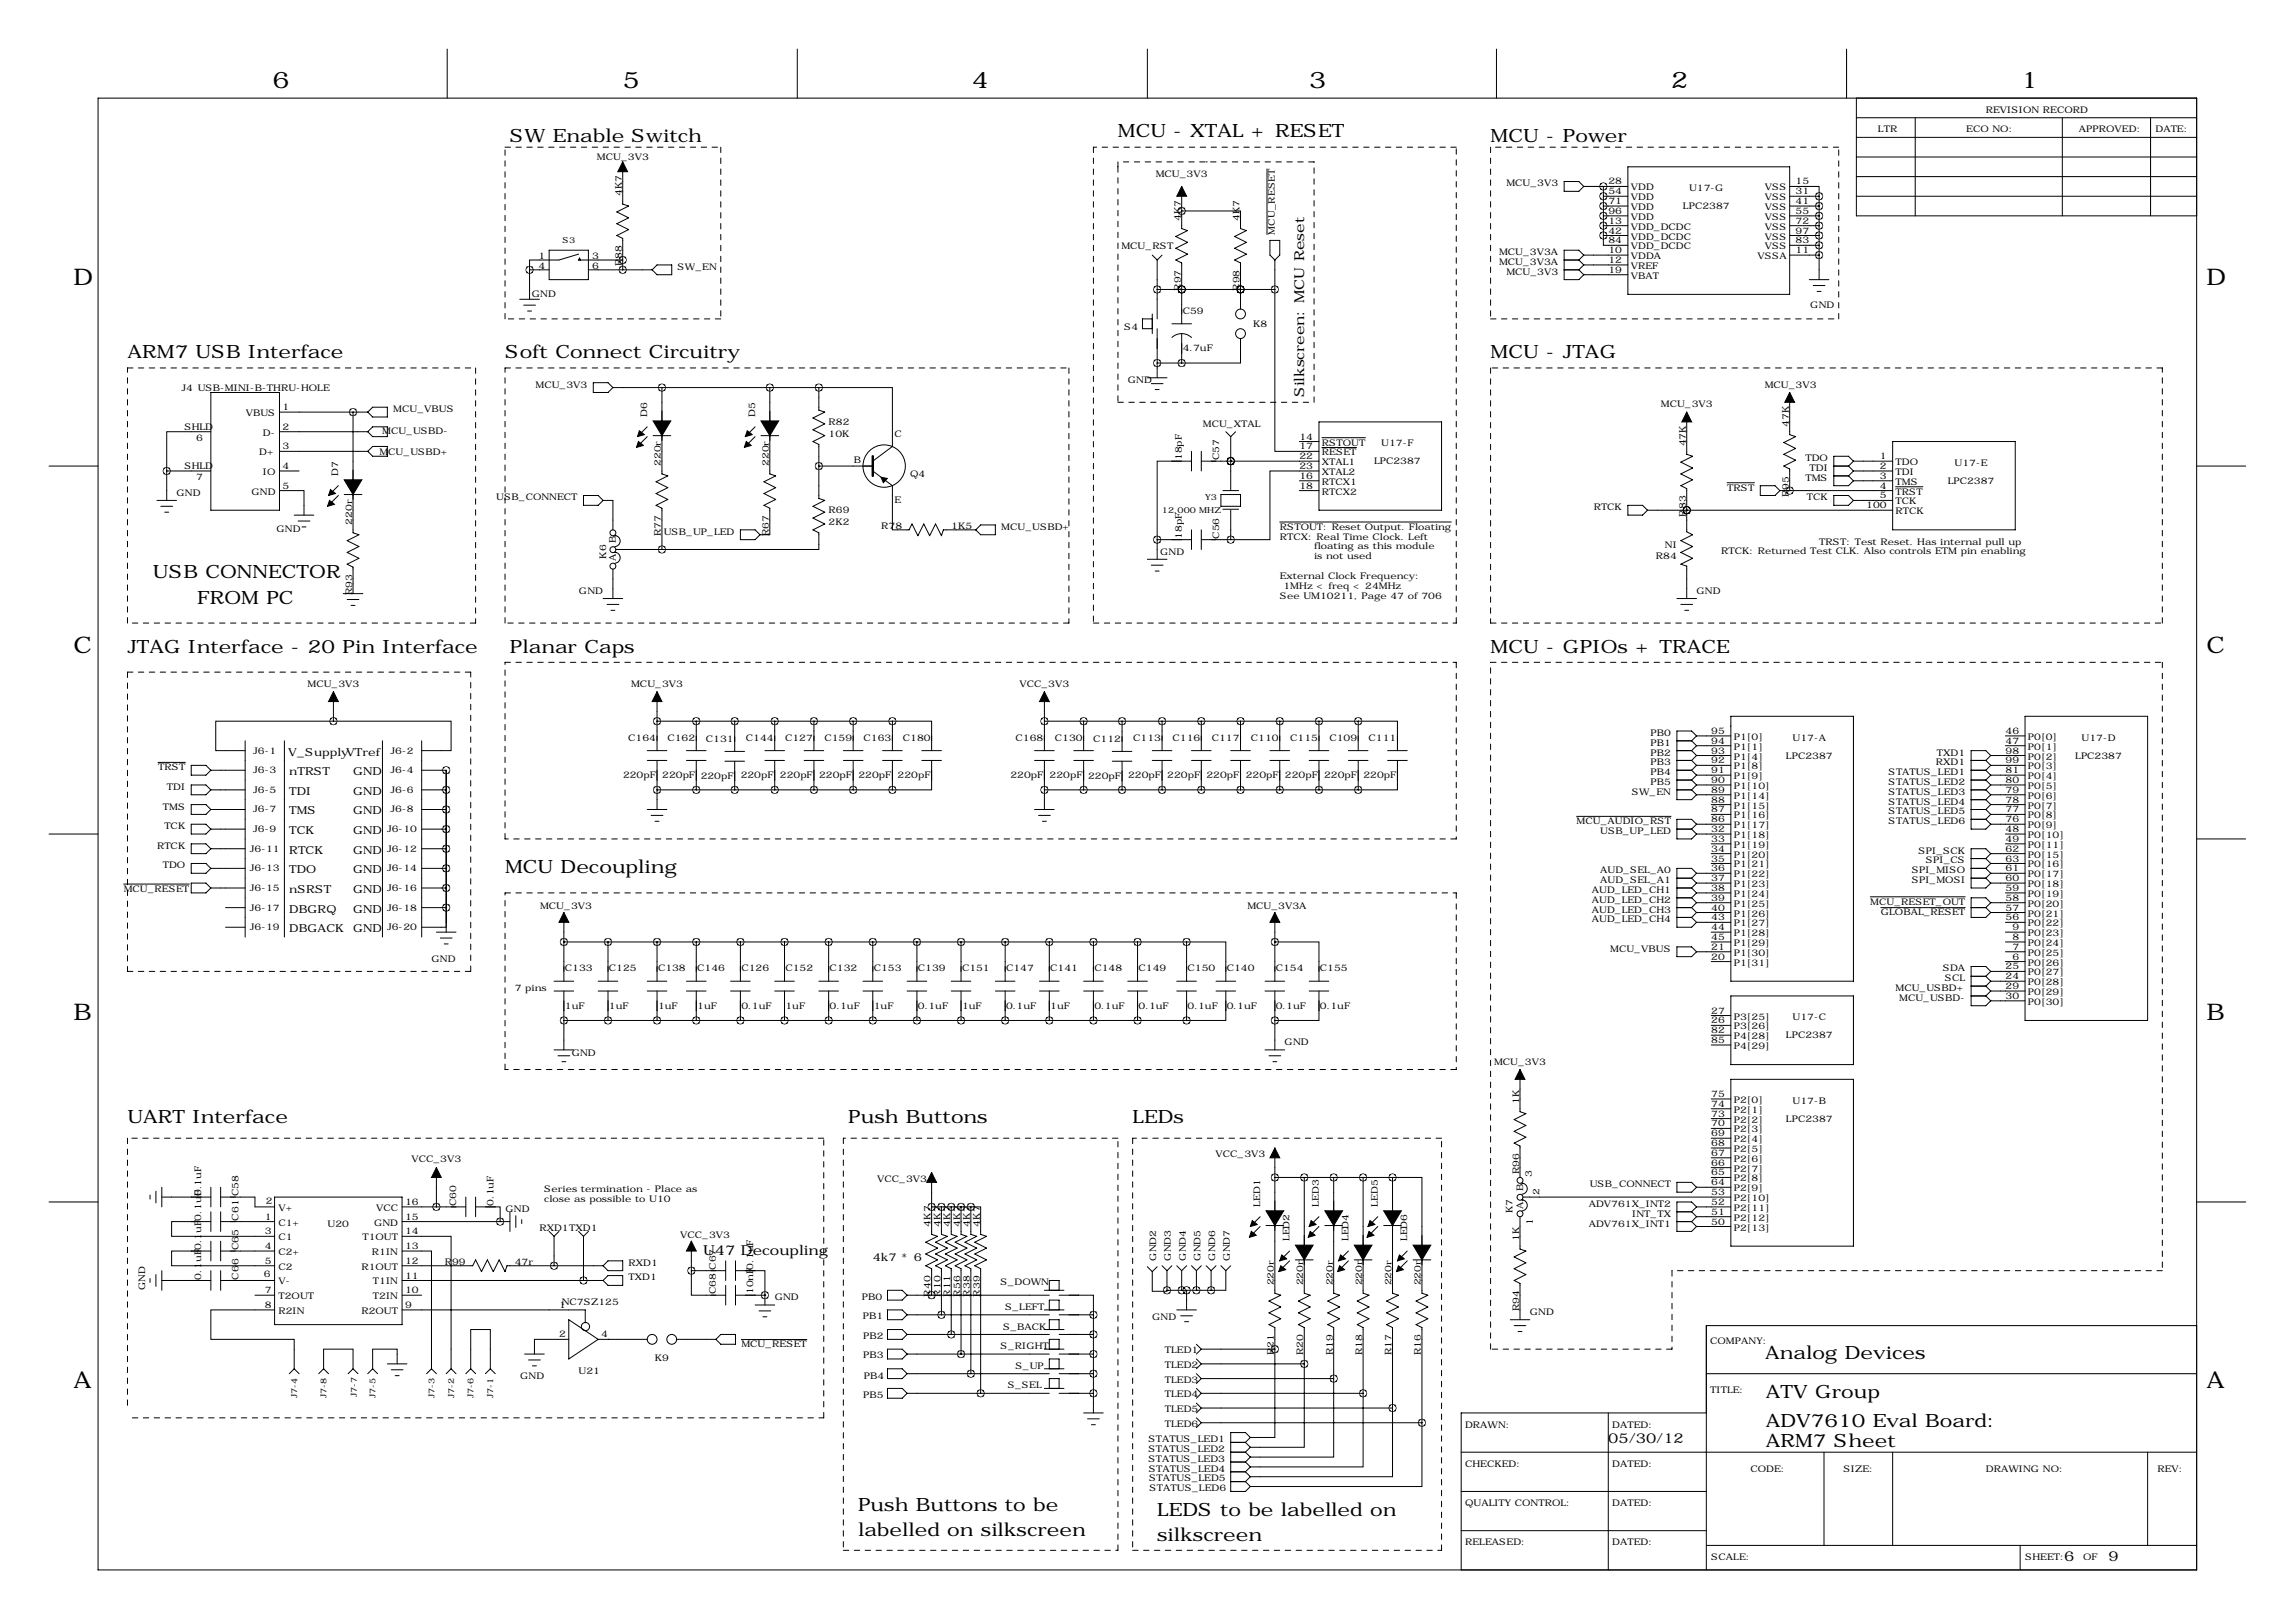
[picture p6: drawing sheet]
<svg xmlns="http://www.w3.org/2000/svg" width="594mm" height="419mm" viewBox="0 0 594 419" stroke-linecap="round" stroke-linejoin="round" font-family="sans-serif">
<defs><g id="words">
<g font-size="5.9">
<text x="70.6" y="22.9">6</text>
<text x="161.3" y="22.9">5</text>
<text x="251.7" y="22.9">4</text>
<text x="339.1" y="22.9">3</text>
<text x="432.8" y="22.9">2</text>
<text x="523.5" y="22.9">1</text>
<text x="19" y="73.7">D</text>
<text x="571.5" y="73.7">D</text>
<text x="19" y="168.9">C</text>
<text x="571.5" y="168.9">C</text>
<text x="19" y="264.2">B</text>
<text x="571.5" y="264.2">B</text>
<text x="19" y="359.4">A</text>
<text x="571.5" y="359.4">A</text>
</g>
<g font-size="4.7">
<text x="289.6" y="35.6">MCU - XTAL + RESET</text>
<text x="132.1" y="36.8">SW Enable Switch</text>
<text x="386.1" y="36.8">MCU - Power</text>
<text x="33" y="92.7">ARM7 USB Interface</text>
<text x="130.8" y="92.7">Soft Connect Circuitry</text>
<text x="386.1" y="92.7">MCU - JTAG</text>
<text x="39.6" y="149.6">USB CONNECTOR</text>
<text x="51.1" y="156.5">FROM PC</text>
<text x="33" y="168.9">JTAG Interface - 20 Pin Interface</text>
<text x="132.1" y="168.9">Planar Caps</text>
<text x="386.1" y="168.9">MCU - GPIOs + TRACE</text>
<text x="130.8" y="226.1">MCU Decoupling</text>
<text x="33" y="290.8">UART Interface</text>
<text x="219.7" y="290.8">Push Buttons</text>
<text x="293.4" y="290.8">LEDs</text>
<text x="457.2" y="351.8">Analog Devices</text>
<text x="457.4" y="361.8">ATV Group</text>
<text x="457.4" y="369.4">ADV7610 Eval Board:</text>
<text x="457.4" y="374.5">ARM7 Sheet</text>
<text x="222.3" y="391.2">Push Buttons to be</text>
<text x="299.7" y="392.4">LEDS to be labelled on</text>
<text x="222.3" y="397.5">labelled on silkscreen</text>
<text x="299.7" y="398.8">silkscreen</text>
</g>
<g font-size="3.6">
<text x="337.8" y="102.9" transform="rotate(-90 337.8 102.9)">Silkscreen: MCU Reset</text>
<text x="182.1" y="324.9">U47 Decoupling</text>
<text x="416.6" y="373.7">05/30/12</text>
<text x="534.7" y="404.1">6</text>
<text x="546.1" y="404.1">9</text>
</g>
<g font-size="2.8">
<text x="74.7" y="195.6">V_SupplyVTref</text>
<text x="74.9" y="200.7">nTRST</text>
<text x="91.4" y="200.7">GND</text>
<text x="74.9" y="205.7">TDI</text>
<text x="91.4" y="205.7">GND</text>
<text x="74.9" y="210.8">TMS</text>
<text x="74.9" y="215.9">TCK</text>
<text x="91.4" y="210.8">GND</text>
<text x="91.4" y="215.9">GND</text>
<text x="74.9" y="221">RTCK</text>
<text x="91.4" y="221">GND</text>
<text x="74.9" y="226.1">TDO</text>
<text x="91.4" y="226.1">GND</text>
<text x="74.9" y="231.1">nSRST</text>
<text x="91.4" y="231.1">GND</text>
<text x="74.9" y="236.2">DBGRQ</text>
<text x="91.4" y="236.2">GND</text>
<text x="74.9" y="241.3">DBGACK</text>
<text x="91.4" y="241.3">GND</text>
<text x="226.1" y="326.4">4k7 * 6</text>
</g>
<g font-size="2.4">
<text x="514.4" y="29.2">REVISION RECORD</text>
<text x="486.4" y="34.3">LTR</text>
<text x="509.3" y="34.3">ECO NO:</text>
<text x="538.5" y="34.3">APPROVED:</text>
<text x="558.3" y="34.3">DATE:</text>
<text x="154.6" y="41.4">MCU_3V3</text>
<text x="299.3" y="45.7">MCU_3V3</text>
<text x="416.6" y="47.8">28</text>
<text x="465.1" y="47.8">15</text>
<text x="161" y="50.8" transform="rotate(-90 161 50.8)">4K7</text>
<text x="390.2" y="48.3">MCU_3V3</text>
<text x="416.6" y="50.3">54</text>
<text x="416.6" y="52.8">71</text>
<text x="422.4" y="49.3">VDD</text>
<text x="422.4" y="51.8">VDD</text>
<text x="437.5" y="49.5">U17-G</text>
<text x="457.1" y="49.3">VSS</text>
<text x="457.1" y="51.8">VSS</text>
<text x="465.1" y="50.3">31</text>
<text x="465.1" y="52.8">41</text>
<text x="305.8" y="57.1" transform="rotate(-90 305.8 57.1)">4K7</text>
<text x="321.1" y="57.1" transform="rotate(-90 321.1 57.1)">4K7</text>
<text x="416.6" y="55.4">96</text>
<text x="416.6" y="57.9">13</text>
<text x="422.4" y="54.4">VDD</text>
<text x="422.4" y="56.9">VDD</text>
<text x="422.4" y="59.5">VDD_DCDC</text>
<text x="435.9" y="54.1">LPC2387</text>
<text x="457.1" y="54.4">VSS</text>
<text x="457.1" y="56.9">VSS</text>
<text x="457.1" y="59.5">VSS</text>
<text x="465.1" y="55.4">55</text>
<text x="465.1" y="57.9">72</text>
<text x="290.5" y="64.5">MCU_RST</text>
<text x="330.2" y="60.7" transform="rotate(-90 330.2 60.7)">MCU_RESET</text>
<text x="416.6" y="60.5">42</text>
<text x="416.6" y="63">84</text>
<text x="416.6" y="65.5">10</text>
<text x="422.4" y="62">VDD_DCDC</text>
<text x="422.4" y="64.5">VDD_DCDC</text>
<text x="457.1" y="62">VSS</text>
<text x="457.1" y="64.5">VSS</text>
<text x="465.1" y="60.5">97</text>
<text x="465.1" y="63">83</text>
<text x="465.1" y="65.5">11</text>
<text x="139.5" y="67.1">1</text>
<text x="139.5" y="69.6">4</text>
<text x="153.4" y="69.6">6</text>
<text x="153.4" y="67.1">3</text>
<text x="161" y="68.9" transform="rotate(-90 161 68.9)">R88</text>
<text x="175.5" y="69.9">SW_EN</text>
<text x="388.3" y="68.6">MCU_3V3A</text>
<text x="388.3" y="66">MCU_3V3A</text>
<text x="390.2" y="71.1">MCU_3V3</text>
<text x="416.6" y="68.1">12</text>
<text x="416.6" y="70.6">19</text>
<text x="422.4" y="67.1">VDDA</text>
<text x="422.4" y="69.6">VREF</text>
<text x="455.2" y="67.1">VSSA</text>
<text x="137.8" y="76.8">GND</text>
<text x="305.8" y="75.3" transform="rotate(-90 305.8 75.3)">R97</text>
<text x="321.1" y="75.3" transform="rotate(-90 321.1 75.3)">R98</text>
<text x="422.4" y="72.2">VBAT</text>
<text x="306.3" y="81.3">C59</text>
<text x="468.9" y="79.8">GND</text>
<text x="291.1" y="85.5">S4</text>
<text x="324.6" y="84.6">K8</text>
<text x="306.3" y="91">4.7uF</text>
<text x="47" y="101.1">J4 USB-MINI-B-THRU-HOLE</text>
<text x="138.7" y="100.3">MCU_3V3</text>
<text x="292.1" y="99.1">GND</text>
<text x="457.1" y="100.5">MCU_3V3</text>
<text x="63.6" y="107.7">VBUS</text>
<text x="73.2" y="106.2">1</text>
<text x="101.9" y="106.7">MCU_VBUS</text>
<text x="167.6" y="108" transform="rotate(-90 167.6 108)">D6</text>
<text x="195.6" y="108" transform="rotate(-90 195.6 108)">D5</text>
<text x="430.2" y="105.4">MCU_3V3</text>
<text x="47.8" y="111.3">SHLD</text>
<text x="68.1" y="112.8">D-</text>
<text x="73.2" y="111.3">2</text>
<text x="99" y="112.3">MCU_USBD-</text>
<text x="214.6" y="110">R82</text>
<text x="214.6" y="113.1">10K</text>
<text x="231.6" y="113.1">C</text>
<text x="311.6" y="110.5">MCU_XTAL</text>
<text x="336.6" y="113.8">14</text>
<text x="463.3" y="110.5" transform="rotate(-90 463.3 110.5)">47K</text>
<text x="50.8" y="114">6</text>
<text x="67.2" y="117.9">D+</text>
<text x="73.2" y="116.3">3</text>
<text x="98.3" y="117.9">MCU_USBD+</text>
<text x="221.1" y="119.9">B</text>
<text x="306.1" y="119.1" transform="rotate(-90 306.1 119.1)">18pF</text>
<text x="315.8" y="119.1" transform="rotate(-90 315.8 119.1)">C57</text>
<text x="336.6" y="116.3">17</text>
<text x="336.6" y="118.9">22</text>
<text x="342.4" y="115.3">RSTOUT</text>
<text x="342.4" y="117.9">RESET</text>
<text x="357.7" y="115.6">U17-F</text>
<text x="436.6" y="115.6" transform="rotate(-90 436.6 115.6)">47K</text>
<text x="467.6" y="119.4">TDO</text>
<text x="486.9" y="118.9">1</text>
<text x="47.8" y="121.4">SHLD</text>
<text x="50.8" y="124.2">7</text>
<text x="68.1" y="123">IO</text>
<text x="73.2" y="121.4">4</text>
<text x="87.6" y="123.2" transform="rotate(-90 87.6 123.2)">D7</text>
<text x="171.2" y="120.7" transform="rotate(-90 171.2 120.7)">220r</text>
<text x="199.1" y="120.7" transform="rotate(-90 199.1 120.7)">220r</text>
<text x="235.7" y="123.5">Q4</text>
<text x="336.6" y="121.4">23</text>
<text x="336.6" y="124">16</text>
<text x="342.4" y="120.4">XTAL1</text>
<text x="342.4" y="123">XTAL2</text>
<text x="342.4" y="125.5">RTCX1</text>
<text x="355.9" y="120.2">LPC2387</text>
<text x="467.6" y="124.5">TMS</text>
<text x="468.7" y="121.9">TDI</text>
<text x="486.9" y="121.4">2</text>
<text x="486.9" y="124">3</text>
<text x="491" y="120.4">TDO</text>
<text x="491" y="123">TDI</text>
<text x="491" y="125.5">TMS</text>
<text x="504.5" y="125.3">LPC2387</text>
<text x="506.3" y="120.7">U17-E</text>
<text x="45.7" y="128.3">GND</text>
<text x="65.1" y="128">GND</text>
<text x="73.2" y="126.5">5</text>
<text x="128.6" y="129.5">USB_CONNECT</text>
<text x="231.6" y="130.3">E</text>
<text x="336.6" y="126.5">18</text>
<text x="342.4" y="128">RTCX2</text>
<text x="447.3" y="127">TRST</text>
<text x="463.3" y="128.6" transform="rotate(-90 463.3 128.6)">R95</text>
<text x="468" y="129.5">TCK</text>
<text x="483.4" y="131.6">100</text>
<text x="486.9" y="126.5">4</text>
<text x="486.9" y="129">5</text>
<text x="491" y="128">TRST</text>
<text x="491" y="130.6">TCK</text>
<text x="71.6" y="137.7">GND</text>
<text x="91.2" y="135.9" transform="rotate(-90 91.2 135.9)">220r</text>
<text x="214.6" y="132.8">R69</text>
<text x="214.6" y="135.9">2K2</text>
<text x="228.2" y="136.9">R78</text>
<text x="246.4" y="136.9">1K5</text>
<text x="259.3" y="137.2">MCU_USBD+</text>
<text x="331.5" y="137.2">RSTOUT: Reset Output. Floating</text>
<text x="412.8" y="132.1">RTCK</text>
<text x="436.6" y="133.7" transform="rotate(-90 436.6 133.7)">R83</text>
<text x="491" y="133.1">RTCK</text>
<text x="159.5" y="140.7" transform="rotate(-90 159.5 140.7)">B</text>
<text x="171.2" y="138.8" transform="rotate(-90 171.2 138.8)">R77</text>
<text x="171.9" y="138.4">USB_UP_LED</text>
<text x="199.1" y="138.8" transform="rotate(-90 199.1 138.8)">R67</text>
<text x="300.5" y="143.8">GND</text>
<text x="306.1" y="139.4" transform="rotate(-90 306.1 139.4)">18pF</text>
<text x="315.8" y="139.4" transform="rotate(-90 315.8 139.4)">C56</text>
<text x="331.5" y="139.7">RTCX: Real Time Clock. Left</text>
<text x="340.4" y="142.2">floating as this module</text>
<text x="431.2" y="141.7">NI</text>
<text x="445.8" y="143.5">RTCK: Returned Test CLK. Also controls ETM pin enabling</text>
<text x="471.2" y="141">TRST: Test Reset. Has internal pull up</text>
<text x="157" y="144.6" transform="rotate(-90 157 144.6)">K6</text>
<text x="159.5" y="145.2" transform="rotate(-90 159.5 145.2)">A</text>
<text x="331.5" y="149.9">External Clock Frequency:</text>
<text x="340.4" y="144.8">is not used</text>
<text x="428.9" y="144.8">R84</text>
<text x="91.2" y="154" transform="rotate(-90 91.2 154)">R93</text>
<text x="150" y="153.7">GND</text>
<text x="331.5" y="154.9">See UM10211, Page 47 of 706</text>
<text x="332.4" y="152.4">1MHz &lt; freq &lt; 24MHz</text>
<text x="439.4" y="153.7">GND</text>
<text x="79.6" y="177.8">MCU_3V3</text>
<text x="163.5" y="177.8">MCU_3V3</text>
<text x="264.1" y="177.8">VCC_3V3</text>
<text x="162.7" y="191.8">C164</text>
<text x="172.9" y="191.8">C162</text>
<text x="182.8" y="192">C131</text>
<text x="193.2" y="191.8">C144</text>
<text x="203.4" y="191.8">C127</text>
<text x="213.5" y="191.8">C159</text>
<text x="223.7" y="191.8">C163</text>
<text x="233.8" y="191.8">C180</text>
<text x="263.1" y="191.8">C168</text>
<text x="273.2" y="191.8">C130</text>
<text x="283.2" y="192">C112</text>
<text x="293.5" y="191.8">C113</text>
<text x="303.7" y="191.8">C116</text>
<text x="313.9" y="191.8">C117</text>
<text x="324" y="191.8">C110</text>
<text x="334.2" y="191.8">C115</text>
<text x="344.3" y="191.8">C109</text>
<text x="354.5" y="191.8">C111</text>
<text x="427.5" y="190.5">PB0</text>
<text x="443.3" y="190">95</text>
<text x="449.1" y="191.5">P1[0]</text>
<text x="464.3" y="191.8">U17-A</text>
<text x="519.5" y="190">46</text>
<text x="525.3" y="191.5">P0[0]</text>
<text x="539.1" y="191.8">U17-D</text>
<text x="65.6" y="195.1">J6-1</text>
<text x="101.2" y="195.1">J6-2</text>
<text x="427.5" y="193">PB1</text>
<text x="427.5" y="195.6">PB2</text>
<text x="443.3" y="192.5">94</text>
<text x="443.3" y="195.1">93</text>
<text x="443.3" y="197.6">92</text>
<text x="449.1" y="194.1">P1[1]</text>
<text x="449.1" y="196.6">P1[4]</text>
<text x="462.6" y="196.4">LPC2387</text>
<text x="501.7" y="195.6">TXD1</text>
<text x="519.5" y="192.5">47</text>
<text x="519.5" y="195.1">98</text>
<text x="519.5" y="197.6">99</text>
<text x="525.3" y="194.1">P0[1]</text>
<text x="525.3" y="196.6">P0[2]</text>
<text x="537.5" y="196.4">LPC2387</text>
<text x="40.9" y="199.4">TRST</text>
<text x="65.6" y="200.2">J6-3</text>
<text x="101.2" y="200.2">J6-4</text>
<text x="161.4" y="201.5">220pF</text>
<text x="171.5" y="201.5">220pF</text>
<text x="181.5" y="201.7">220pF</text>
<text x="191.8" y="201.5">220pF</text>
<text x="202" y="201.5">220pF</text>
<text x="212.2" y="201.5">220pF</text>
<text x="222.3" y="201.5">220pF</text>
<text x="232.5" y="201.5">220pF</text>
<text x="261.7" y="201.5">220pF</text>
<text x="271.9" y="201.5">220pF</text>
<text x="281.8" y="201.7">220pF</text>
<text x="292.2" y="201.5">220pF</text>
<text x="302.3" y="201.5">220pF</text>
<text x="312.5" y="201.5">220pF</text>
<text x="322.7" y="201.5">220pF</text>
<text x="332.8" y="201.5">220pF</text>
<text x="343" y="201.5">220pF</text>
<text x="353.1" y="201.5">220pF</text>
<text x="427.5" y="198.1">PB3</text>
<text x="427.5" y="200.7">PB4</text>
<text x="427.5" y="203.2">PB5</text>
<text x="443.3" y="200.2">91</text>
<text x="443.3" y="202.7">90</text>
<text x="449.1" y="199.2">P1[8]</text>
<text x="449.1" y="201.7">P1[9]</text>
<text x="489.2" y="203.2">STATUS_LED2</text>
<text x="489.2" y="200.7">STATUS_LED1</text>
<text x="501.4" y="198.1">RXD1</text>
<text x="519.5" y="200.2">81</text>
<text x="519.5" y="202.7">80</text>
<text x="525.3" y="199.2">P0[3]</text>
<text x="525.3" y="201.7">P0[4]</text>
<text x="42.2" y="209.5">TMS</text>
<text x="43.3" y="204.5">TDI</text>
<text x="65.6" y="205.2">J6-5</text>
<text x="101.2" y="205.2">J6-6</text>
<text x="422.6" y="205.7">SW_EN</text>
<text x="443.3" y="205.2">89</text>
<text x="443.3" y="207.8">88</text>
<text x="449.1" y="204.2">P1[10]</text>
<text x="449.1" y="206.8">P1[14]</text>
<text x="449.1" y="209.3">P1[15]</text>
<text x="489.2" y="208.3">STATUS_LED4</text>
<text x="489.2" y="205.7">STATUS_LED3</text>
<text x="519.5" y="205.2">79</text>
<text x="519.5" y="207.8">78</text>
<text x="525.3" y="204.2">P0[5]</text>
<text x="525.3" y="206.8">P0[6]</text>
<text x="525.3" y="209.3">P0[7]</text>
<text x="42.6" y="214.6">TCK</text>
<text x="65.6" y="210.3">J6-7</text>
<text x="65.6" y="215.4">J6-9</text>
<text x="100.3" y="215.4">J6-10</text>
<text x="101.2" y="210.3">J6-8</text>
<text x="408.4" y="213.4">MCU_AUDIO_RST</text>
<text x="414.5" y="215.9">USB_UP_LED</text>
<text x="443.3" y="210.3">87</text>
<text x="443.3" y="212.9">86</text>
<text x="443.3" y="215.4">32</text>
<text x="449.1" y="211.9">P1[16]</text>
<text x="449.1" y="214.4">P1[17]</text>
<text x="489.2" y="213.4">STATUS_LED6</text>
<text x="489.2" y="210.8">STATUS_LED5</text>
<text x="519.5" y="210.3">77</text>
<text x="519.5" y="212.9">76</text>
<text x="519.5" y="215.4">48</text>
<text x="525.3" y="211.9">P0[8]</text>
<text x="525.3" y="214.4">P0[9]</text>
<text x="40.7" y="219.7">RTCK</text>
<text x="64.7" y="220.5">J6-11</text>
<text x="100.3" y="220.5">J6-12</text>
<text x="443.3" y="217.9">33</text>
<text x="443.3" y="220.5">34</text>
<text x="449.1" y="216.9">P1[18]</text>
<text x="449.1" y="219.5">P1[19]</text>
<text x="496.9" y="221">SPI_SCK</text>
<text x="519.5" y="217.9">49</text>
<text x="519.5" y="220.5">62</text>
<text x="525.3" y="216.9">P0[10]</text>
<text x="525.3" y="219.5">P0[11]</text>
<text x="42.2" y="224.8">TDO</text>
<text x="64.7" y="225.6">J6-13</text>
<text x="100.3" y="225.6">J6-14</text>
<text x="414.5" y="226.1">AUD_SEL_A0</text>
<text x="443.3" y="223">35</text>
<text x="443.3" y="225.6">36</text>
<text x="449.1" y="222">P1[20]</text>
<text x="449.1" y="224.6">P1[21]</text>
<text x="449.1" y="227.1">P1[22]</text>
<text x="495.2" y="226.1">SPI_MISO</text>
<text x="498.8" y="223.5">SPI_CS</text>
<text x="519.5" y="223">63</text>
<text x="519.5" y="225.6">61</text>
<text x="525.3" y="222">P0[15]</text>
<text x="525.3" y="224.6">P0[16]</text>
<text x="525.3" y="227.1">P0[17]</text>
<text x="32" y="230.9">MCU_RESET</text>
<text x="64.7" y="230.6">J6-15</text>
<text x="100.3" y="230.6">J6-16</text>
<text x="412.3" y="231.1">AUD_LED_CH1</text>
<text x="412.3" y="233.7">AUD_LED_CH2</text>
<text x="414.5" y="228.6">AUD_SEL_A1</text>
<text x="443.3" y="228.1">37</text>
<text x="443.3" y="230.6">38</text>
<text x="443.3" y="233.2">39</text>
<text x="449.1" y="229.6">P1[23]</text>
<text x="449.1" y="232.2">P1[24]</text>
<text x="495.2" y="228.6">SPI_MOSI</text>
<text x="519.5" y="228.1">60</text>
<text x="519.5" y="230.6">59</text>
<text x="519.5" y="233.2">58</text>
<text x="525.3" y="229.6">P0[18]</text>
<text x="525.3" y="232.2">P0[19]</text>
<text x="64.7" y="235.7">J6-17</text>
<text x="100.3" y="235.7">J6-18</text>
<text x="139.9" y="235.2">MCU_3V3</text>
<text x="323.1" y="235.2">MCU_3V3A</text>
<text x="412.3" y="236.2">AUD_LED_CH3</text>
<text x="412.3" y="238.8">AUD_LED_CH4</text>
<text x="443.3" y="235.7">40</text>
<text x="443.3" y="238.3">43</text>
<text x="449.1" y="234.7">P1[25]</text>
<text x="449.1" y="237.3">P1[26]</text>
<text x="449.1" y="239.8">P1[27]</text>
<text x="484.4" y="234.2">MCU_RESET_OUT</text>
<text x="487.1" y="237">GLOBAL_RESET</text>
<text x="519.5" y="235.7">57</text>
<text x="519.5" y="238.3">56</text>
<text x="525.3" y="234.7">P0[20]</text>
<text x="525.3" y="237.3">P0[21]</text>
<text x="525.3" y="239.8">P0[22]</text>
<text x="64.7" y="240.8">J6-19</text>
<text x="100.3" y="240.8">J6-20</text>
<text x="443.3" y="240.8">44</text>
<text x="443.3" y="243.3">45</text>
<text x="443.3" y="245.9">21</text>
<text x="449.1" y="242.3">P1[28]</text>
<text x="449.1" y="244.9">P1[29]</text>
<text x="521.2" y="240.8">9</text>
<text x="521.2" y="243.3">8</text>
<text x="521.2" y="245.9">7</text>
<text x="525.3" y="242.3">P0[23]</text>
<text x="525.3" y="244.9">P0[24]</text>
<text x="111.8" y="248.9">GND</text>
<text x="146.3" y="251.5">C133</text>
<text x="157.7" y="251.5">C125</text>
<text x="170.4" y="251.5">C138</text>
<text x="180.6" y="251.5">C146</text>
<text x="192" y="251.5">C126</text>
<text x="203.5" y="251.5">C152</text>
<text x="214.9" y="251.5">C132</text>
<text x="226.3" y="251.5">C153</text>
<text x="237.7" y="251.5">C139</text>
<text x="249.2" y="251.5">C151</text>
<text x="260.6" y="251.5">C147</text>
<text x="272" y="251.5">C141</text>
<text x="283.5" y="251.5">C148</text>
<text x="294.9" y="251.5">C149</text>
<text x="307.6" y="251.5">C150</text>
<text x="317.8" y="251.5">C140</text>
<text x="330.5" y="251.5">C154</text>
<text x="341.9" y="251.5">C155</text>
<text x="417.1" y="246.4">MCU_VBUS</text>
<text x="443.3" y="248.4">20</text>
<text x="449.1" y="247.4">P1[30]</text>
<text x="449.1" y="250">P1[31]</text>
<text x="503.2" y="251.5">SDA</text>
<text x="519.5" y="251">25</text>
<text x="521.2" y="248.4">6</text>
<text x="525.3" y="247.4">P0[25]</text>
<text x="525.3" y="250">P0[26]</text>
<text x="133.3" y="256.5">7 pins</text>
<text x="491" y="256.5">MCU_USBD+</text>
<text x="503.7" y="254">SCL</text>
<text x="519.5" y="253.5">24</text>
<text x="519.5" y="256">29</text>
<text x="525.3" y="252.5">P0[27]</text>
<text x="525.3" y="255">P0[28]</text>
<text x="525.3" y="257.6">P0[29]</text>
<text x="146.3" y="261.2">1uF</text>
<text x="157.7" y="261.2">1uF</text>
<text x="170.4" y="261.2">1uF</text>
<text x="180.6" y="261.2">1uF</text>
<text x="192" y="261.2">0.1uF</text>
<text x="203.5" y="261.2">1uF</text>
<text x="214.9" y="261.2">0.1uF</text>
<text x="226.3" y="261.2">1uF</text>
<text x="237.7" y="261.2">0.1uF</text>
<text x="249.2" y="261.2">1uF</text>
<text x="260.6" y="261.2">0.1uF</text>
<text x="272" y="261.2">1uF</text>
<text x="283.5" y="261.2">0.1uF</text>
<text x="294.9" y="261.2">0.1uF</text>
<text x="307.6" y="261.2">0.1uF</text>
<text x="317.8" y="261.2">0.1uF</text>
<text x="330.5" y="261.2">0.1uF</text>
<text x="341.9" y="261.2">0.1uF</text>
<text x="443.3" y="262.4">27</text>
<text x="449.1" y="263.9">P3[25]</text>
<text x="491.9" y="259.1">MCU_USBD-</text>
<text x="519.5" y="258.6">30</text>
<text x="525.3" y="260.1">P0[30]</text>
<text x="443.3" y="264.9">26</text>
<text x="443.3" y="267.5">82</text>
<text x="449.1" y="266.5">P3[26]</text>
<text x="449.1" y="269">P4[28]</text>
<text x="462.6" y="268.8">LPC2387</text>
<text x="464.3" y="264.2">U17-C</text>
<text x="148.1" y="273.3">GND</text>
<text x="332.7" y="270.5">GND</text>
<text x="387" y="275.6">MCU_3V3</text>
<text x="443.3" y="270">85</text>
<text x="449.1" y="271.5">P4[29]</text>
<text x="393.4" y="285.8" transform="rotate(-90 393.4 285.8)">1K</text>
<text x="443.3" y="284">75</text>
<text x="443.3" y="286.5">74</text>
<text x="449.1" y="285.5">P2[0]</text>
<text x="464.3" y="285.8">U17-B</text>
<text x="443.3" y="289.1">73</text>
<text x="443.3" y="291.6">70</text>
<text x="449.1" y="288.1">P2[1]</text>
<text x="449.1" y="290.6">P2[2]</text>
<text x="449.1" y="293.1">P2[3]</text>
<text x="462.6" y="290.4">LPC2387</text>
<text x="314.9" y="299.5">VCC_3V3</text>
<text x="443.3" y="294.1">69</text>
<text x="443.3" y="296.7">68</text>
<text x="443.3" y="299.2">67</text>
<text x="449.1" y="295.7">P2[4]</text>
<text x="449.1" y="298.2">P2[5]</text>
<text x="106.6" y="300.7">VCC_3V3</text>
<text x="393.4" y="303.9" transform="rotate(-90 393.4 303.9)">R96</text>
<text x="396.7" y="304.8" transform="rotate(-90 396.7 304.8)">3</text>
<text x="443.3" y="301.8">66</text>
<text x="443.3" y="304.3">65</text>
<text x="449.1" y="300.8">P2[6]</text>
<text x="449.1" y="303.3">P2[7]</text>
<text x="449.1" y="305.8">P2[8]</text>
<text x="52.1" y="309.6" transform="rotate(-90 52.1 309.6)">0.1uF</text>
<text x="61.8" y="309.6" transform="rotate(-90 61.8 309.6)">C58</text>
<text x="68.8" y="311.7">2</text>
<text x="104.9" y="311.9">16</text>
<text x="141" y="308.6">Series termination - Place as</text>
<text x="141" y="311.1">close as possible to U10</text>
<text x="227.2" y="306.1">VCC_3V3</text>
<text x="394.5" y="308.3" transform="rotate(-90 394.5 308.3)">B</text>
<text x="398.8" y="309.4" transform="rotate(-90 398.8 309.4)">2</text>
<text x="411.8" y="307.3">USB_CONNECT</text>
<text x="443.3" y="306.8">64</text>
<text x="443.3" y="309.4">53</text>
<text x="443.3" y="311.9">52</text>
<text x="449.1" y="308.4">P2[9]</text>
<text x="449.1" y="310.9">P2[10]</text>
<text x="52.1" y="316" transform="rotate(-90 52.1 316)">0.1uF</text>
<text x="61.8" y="316" transform="rotate(-90 61.8 316)">C61</text>
<text x="68.6" y="315.7">1</text>
<text x="72.1" y="317.3">C1+</text>
<text x="72.1" y="313.5">V+</text>
<text x="84.8" y="317.5">U20</text>
<text x="96.9" y="317.3">GND</text>
<text x="97.4" y="313.5">VCC</text>
<text x="104.9" y="315.7">15</text>
<text x="118.1" y="312.2" transform="rotate(-90 118.1 312.2)">C60</text>
<text x="127.8" y="312.2" transform="rotate(-90 127.8 312.2)">0.1uF</text>
<text x="130.9" y="313.7">GND</text>
<text x="241" y="317.5" transform="rotate(-90 241 317.5)">4K7</text>
<text x="243.6" y="317.5" transform="rotate(-90 243.6 317.5)">4K7</text>
<text x="246.1" y="317.5" transform="rotate(-90 246.1 317.5)">4K7</text>
<text x="248.7" y="317.5" transform="rotate(-90 248.7 317.5)">4K7</text>
<text x="251.2" y="317.5" transform="rotate(-90 251.2 317.5)">4K7</text>
<text x="253.7" y="317.5" transform="rotate(-90 253.7 317.5)">4K7</text>
<text x="326.4" y="312.4" transform="rotate(-90 326.4 312.4)">LED1</text>
<text x="341.6" y="312.4" transform="rotate(-90 341.6 312.4)">LED3</text>
<text x="356.9" y="312.4" transform="rotate(-90 356.9 312.4)">LED5</text>
<text x="391.7" y="314" transform="rotate(-90 391.7 314)">K7</text>
<text x="394.5" y="312.9" transform="rotate(-90 394.5 312.9)">A</text>
<text x="397" y="317" transform="rotate(-90 397 317)">1</text>
<text x="411.5" y="317.5">ADV761X_INT1</text>
<text x="411.5" y="312.4">ADV761X_INT2</text>
<text x="422.8" y="315">INT_TX</text>
<text x="443.3" y="314.5">51</text>
<text x="443.3" y="317">50</text>
<text x="449.1" y="313.5">P2[11]</text>
<text x="449.1" y="316">P2[12]</text>
<text x="52.1" y="323.6" transform="rotate(-90 52.1 323.6)">0.1uF</text>
<text x="61.8" y="323.6" transform="rotate(-90 61.8 323.6)">C65</text>
<text x="68.6" y="319.5">3</text>
<text x="68.6" y="323.3">4</text>
<text x="72.1" y="321.1">C1</text>
<text x="93.9" y="321.1">T1OUT</text>
<text x="104.9" y="323.3">13</text>
<text x="104.9" y="319.5">14</text>
<text x="139.7" y="318.5">RXD1TXD1</text>
<text x="176.2" y="320.6">VCC_3V3</text>
<text x="334" y="321.3" transform="rotate(-90 334 321.3)">LED2</text>
<text x="349.3" y="321.3" transform="rotate(-90 349.3 321.3)">LED4</text>
<text x="364.5" y="321.3" transform="rotate(-90 364.5 321.3)">LED6</text>
<text x="393.4" y="321.3" transform="rotate(-90 393.4 321.3)">1K</text>
<text x="449.1" y="318.5">P2[13]</text>
<text x="68.6" y="327.2">5</text>
<text x="72.1" y="324.9">C2+</text>
<text x="72.1" y="328.7">C2</text>
<text x="93.6" y="328.7">R1OUT</text>
<text x="96.3" y="324.9">R1IN</text>
<text x="104.9" y="327.2">12</text>
<text x="115.2" y="327.4">R99</text>
<text x="133.3" y="327.4">47r</text>
<text x="162.8" y="327.7">RXD1</text>
<text x="185.4" y="328.7" transform="rotate(-90 185.4 328.7)">C67</text>
<text x="299.5" y="326.4" transform="rotate(-90 299.5 326.4)">GND2</text>
<text x="303.3" y="326.4" transform="rotate(-90 303.3 326.4)">GND3</text>
<text x="307.1" y="326.4" transform="rotate(-90 307.1 326.4)">GND4</text>
<text x="310.9" y="326.4" transform="rotate(-90 310.9 326.4)">GND5</text>
<text x="314.7" y="326.4" transform="rotate(-90 314.7 326.4)">GND6</text>
<text x="318.5" y="326.4" transform="rotate(-90 318.5 326.4)">GND7</text>
<text x="37.6" y="334" transform="rotate(-90 37.6 334)">GND</text>
<text x="52.1" y="331.2" transform="rotate(-90 52.1 331.2)">0.1uF</text>
<text x="61.8" y="331.2" transform="rotate(-90 61.8 331.2)">C66</text>
<text x="68.3" y="330.5">6</text>
<text x="68.6" y="334.8">7</text>
<text x="72.1" y="332.5">V-</text>
<text x="96.6" y="332.5">T1IN</text>
<text x="104.9" y="334.8">10</text>
<text x="104.9" y="331">11</text>
<text x="162.8" y="331.5">TXD1</text>
<text x="185.4" y="335" transform="rotate(-90 185.4 335)">C68</text>
<text x="195.1" y="335" transform="rotate(-90 195.1 335)">10nF0.1uF</text>
<text x="241" y="335.6" transform="rotate(-90 241 335.6)">R40</text>
<text x="243.6" y="335.6" transform="rotate(-90 243.6 335.6)">R10</text>
<text x="246.1" y="335.6" transform="rotate(-90 246.1 335.6)">R11</text>
<text x="248.7" y="335.6" transform="rotate(-90 248.7 335.6)">R56</text>
<text x="251.2" y="335.6" transform="rotate(-90 251.2 335.6)">R38</text>
<text x="253.7" y="335.6" transform="rotate(-90 253.7 335.6)">R39</text>
<text x="259.1" y="332.7">S_DOWN</text>
<text x="329.9" y="332.7" transform="rotate(-90 329.9 332.7)">220r</text>
<text x="337.6" y="332.7" transform="rotate(-90 337.6 332.7)">220r</text>
<text x="345.2" y="332.7" transform="rotate(-90 345.2 332.7)">220r</text>
<text x="352.8" y="332.7" transform="rotate(-90 352.8 332.7)">220r</text>
<text x="360.4" y="332.7" transform="rotate(-90 360.4 332.7)">220r</text>
<text x="368" y="332.7" transform="rotate(-90 368 332.7)">220r</text>
<text x="68.6" y="338.6">8</text>
<text x="72.1" y="336.3">T2OUT</text>
<text x="72.1" y="340.1">R2IN</text>
<text x="93.6" y="340.1">R2OUT</text>
<text x="96.6" y="336.3">T2IN</text>
<text x="104.9" y="338.6">9</text>
<text x="144.8" y="338.6">1</text>
<text x="145.5" y="337.8">NC7SZ125</text>
<text x="200.7" y="336.5">GND</text>
<text x="223.2" y="336.4">PB0</text>
<text x="223.5" y="341.4">PB1</text>
<text x="260.3" y="339.1">S_LEFT</text>
<text x="298.5" y="341.6">GND</text>
<text x="393.4" y="339.4" transform="rotate(-90 393.4 339.4)">R94</text>
<text x="396.2" y="340.4">GND</text>
<text x="144.8" y="346.2">2</text>
<text x="155.7" y="346.2">4</text>
<text x="223.6" y="346.7">PB2</text>
<text x="259.8" y="344.2">S_BACK</text>
<text x="443" y="348">COMPANY:</text>
<text x="169.6" y="352.3">K9</text>
<text x="192" y="348.8">MCU_RESET</text>
<text x="223.6" y="351.5">PB3</text>
<text x="259.2" y="349.2">S_RIGHT</text>
<text x="301.7" y="350.3">TLED1</text>
<text x="329.9" y="350.9" transform="rotate(-90 329.9 350.9)">R21</text>
<text x="337.6" y="350.9" transform="rotate(-90 337.6 350.9)">R20</text>
<text x="345.2" y="350.9" transform="rotate(-90 345.2 350.9)">R19</text>
<text x="352.8" y="350.9" transform="rotate(-90 352.8 350.9)">R18</text>
<text x="360.4" y="350.9" transform="rotate(-90 360.4 350.9)">R17</text>
<text x="368" y="350.9" transform="rotate(-90 368 350.9)">R16</text>
<text x="134.7" y="356.9">GND</text>
<text x="149.9" y="355.6">U21</text>
<text x="223.8" y="356.9">PB4</text>
<text x="261" y="359.4">S_SEL</text>
<text x="263" y="354.3">S_UP</text>
<text x="301.7" y="354.1">TLED2</text>
<text x="301.7" y="357.9">TLED3</text>
<text x="223.6" y="361.8">PB5</text>
<text x="301.7" y="361.7">TLED4</text>
<text x="301.7" y="365.5">TLED5</text>
<text x="443" y="360.7">TITLE:</text>
<text x="301.7" y="369.3">TLED6</text>
<text x="379.5" y="369.6">DRAWN:</text>
<text x="417.6" y="369.6">DATED:</text>
<text x="297.5" y="375.9">STATUS_LED2</text>
<text x="297.5" y="373.2">STATUS_LED1</text>
<text x="297.5" y="378.4">STATUS_LED3</text>
<text x="297.6" y="380.9">STATUS_LED4</text>
<text x="297.7" y="383.4">STATUS_LED5</text>
<text x="379.5" y="379.7">CHECKED:</text>
<text x="417.6" y="379.7">DATED:</text>
<text x="453.4" y="381">CODE:</text>
<text x="477.5" y="381">SIZE:</text>
<text x="514.4" y="381">DRAWING NO:</text>
<text x="558.8" y="381">REV:</text>
<text x="297.8" y="386">STATUS_LED6</text>
<text x="379.5" y="389.9">QUALITY CONTROL:</text>
<text x="417.6" y="389.9">DATED:</text>
<text x="379.5" y="400">RELEASED:</text>
<text x="417.6" y="400">DATED:</text>
<text x="443.2" y="403.9">SCALE:</text>
<text x="524.5" y="403.9">SHEET:</text>
<text x="539.6" y="403.9">OF</text>
</g>
<g font-size="2.1">
<text x="145.7" y="63">S3</text>
<text x="312.2" y="129.5">Y3</text>
<text x="301" y="132.7">12.000 MHZ</text>
<text x="77" y="361.9" transform="rotate(-90 77 361.9)">J7-4</text>
<text x="84.6" y="361.9" transform="rotate(-90 84.6 361.9)">J7-8</text>
<text x="92.4" y="361.7" transform="rotate(-90 92.4 361.7)">J7-7</text>
<text x="97.3" y="361.9" transform="rotate(-90 97.3 361.9)">J7-5</text>
<text x="112.5" y="361.9" transform="rotate(-90 112.5 361.9)">J7-3</text>
<text x="117.6" y="361.9" transform="rotate(-90 117.6 361.9)">J7-2</text>
<text x="122.7" y="361.9" transform="rotate(-90 122.7 361.9)">J7-6</text>
<text x="127.8" y="361.9" transform="rotate(-90 127.8 361.9)">J7-1</text>
</g>
</g></defs>
<g fill="none" stroke="#000" stroke-width=".26">
<path d="M115.8 12.7v12.7M206.5 12.7v12.7M297.2 12.7v12.7M387.6 12.7v12.7M478.3 12.7v12.7M25.4 25.4h543.6v381h-543.6zM480.8 25.4v30.5h88.2M480.8 30.5h88.2M480.8 35.6h88.2M496.1 30.5v25.4M534.2 30.5v25.4M557 30.5v25.4"/>
<path d="M161.3 41.9v10.9l1.5 .5-3 1.6 3 1.5-3 1.5 3 1.5-3 1.6 1.5 .7v8.2M306.1 54.6h15.2v4.6l1.5 .5-3 1.5 3 1.5-3 1.6 3 1.5-3 1.5 1.5 .8v11.9M306.1 48.3v10.9l1.5 .5-3.1 1.5 3.1 1.5-3.1 1.6 3.1 1.5-3.1 1.5 1.6 .8v15.7M312.4 41.9h.1M328.2 43.7v17M405.1 47h3.8l1.3 1.3-1.3 1.2h-3.8zM410.2 48.3h11.4M415.3 55.9h6.3M415.3 50.8h6.3M415.3 53.3h6.3M415.3 58.4h6.3M415.3 48.3v12.7"/>
<path d="M421.6 43.2h41.9v33h-41.9zM463.5 48.3h7.7v2.5M463.5 55.9h7.7M463.5 50.8h7.7M463.5 53.3h7.7M463.5 58.4h7.7M471.2 50.8v21.6M480.8 40.6h88.2M480.8 45.7h88.2M480.8 50.8h88.2M134.6 77.5h5.1M135.6 79h3.1"/>
<path d="M137.2 69.9h5M137.2 69.9v7.6M142.2 64.8h10.2v7.6h-10.2zM149.9 65.8l-5.1 1.5h-7.6v2.6M150.4 67.3l-.3-.5-.2 .5h11.4M152.4 69.9h16.5M168.9 69.9l1.3-1.3h3.8v2.5h-3.8zM298.4 66l1.3 1.3M299.7 67.3v15.3M299.7 74.9h30.5M301 66l-1.3 1.3M306.1 74.9h.1"/>
<path d="M321.3 74.9h.1M328.9 62.2h2.6v3.8l-1.3 1.3-1.3-1.3zM330.2 74.9v41.9h11.4M330.2 67.3v7.6M405.1 67.3h3.8M405.1 69.9h3.8M408.9 67.3l1.3 1.3M408.9 69.9l1.3 1.2M410.2 66l-1.3-1.2h-3.8v7.6h3.8l1.3-1.3M410.2 66h11.4M410.2 68.6h11.4M410.2 71.1h11.4"/>
<path d="M410.2 68.6l-1.3 1.3M410.2 66l-1.3 1.3M415.3 61v2.5h6.3M415.3 61h6.3M463.5 61h7.7M463.5 63.5h7.7M463.5 66h7.7M468.6 72.4h5.1M469.6 73.9h3.1M470.7 75.4h1M136.7 80.5h1M153.7 99.1h3.8l1.2 1.2-1.2 1.3h-3.8z"/>
<path d="M297.2 97.8h5.1M298.2 99.3h3M298.4 81.3v5.1M298.4 82.6h-2.5v2.5h2.5M299.7 87.6h.1M299.7 85.1v12.7M299.7 94h6.4M303.5 83.8h5.1M303.5 87.4a3.7 3.7 0 0 1 5.1 0M306.1 86.4v7.6M321.3 87.6v6.4h-15.2M54.6 111.8h-11.4v10.1"/>
<path d="M54.6 101.6h17.8v30.5h-17.8zM72.4 106.7h22.8M72.4 111.8h22.8M72.4 116.8h22.8M91.4 106.7v31.2l1.6 .5-3.1 1.6 3.1 1.5-3.1 1.5 3.1 1.5-3.1 1.6 1.5 .7v6.9M95.2 111.8l1.3-1.3h3.8v2.5h-3.8zM96.5 105.4h3.8v2.5h-3.8l-1.3-1.2zM96.5 115.6h3.8v2.5h-3.8l-1.3-1.3zM158.7 100.3h53.4M167.6 110.5l-2.5 2.5M167.6 113l-2.5 2.6M169.2 112.8h4.5"/>
<path d="M171.4 100.3v22.4l1.6 .5-3.1 1.5 3.1 1.5-3.1 1.6 3.1 1.5-3.1 1.5 1.5 .8v10.6M195.6 110.5l-2.6 2.5M195.6 113l-2.6 2.6M197.1 112.8h4.6M199.4 100.3v22.4l1.5 .5-3 1.5 3 1.5-3 1.6 3 1.5-3 1.5 1.5 .8v6.8h-2.6M212.1 100.3h19v15.3l-5 3.8M212.1 100.3v5.9l1.5 .5-3 1.5 3 1.5-3 1.6 3 1.5-3 1.5 1.5 .8v13.9l1.5 .5-3 1.6 3 1.5-3 1.5 3 1.5-3 1.6 1.5 .7v4.3h-40.7M299.2 100.8h1M308.6 119.4h-8.9v20.3M308.6 116.8v5.1M311.1 116.8v5.1M311.1 119.4h30.5"/>
<path d="M317.5 111.8l1.3 1.2M318.8 119.4h.1M318.8 113v14M320 111.8l-1.2 1.2M336.5 114.3h5.1M341.6 109.2h31.8v22.9h-31.8zM342.4 113.3h11.3M342.4 115.8h9M436.9 106.7v10.9l1.5 .5-3 1.5 3 1.6-3 1.5 3 1.5-3 1.5 1.5 .8v11.2l1.5 .7-3 1.6 3 1.5-3 1.5 3 1.5-3 1.6 1.5 .5v8.3M463.5 101.6v10.9l1.6 .5-3.1 1.6 3.1 1.5-3.1 1.5 3.1 1.5-3.1 1.5 1.5 .8v5.6M480.1 119.4h10.1M480.1 119.4l-1.3-1.3h-3.8v7.6h3.8l1.3-1.2"/>
<path d="M480.1 119.4l-1.3 1.2M490.2 114.3h31.8v22.9h-31.8zM12.7 120.6h12.7M40.6 129.5h5.1M41.7 131.1h3M42.7 132.6h1M43.2 121.9h11.4M43.2 121.9v7.6M72.4 127h6.3v6.3M72.4 121.9h5.1M76.2 133.3h5.1M77.2 134.9h3.1"/>
<path d="M78.2 136.4h1M87.6 125.7l-2.5 2.6M87.6 128.3l-2.5 2.5M89.2 128h4.5M151.1 128.3h3.8l1.3 1.2-1.3 1.3h-3.8zM156.2 129.5h2.5v7.7M159.3 138.6a1.42 1.42 0 0 1 1.3 1.5 1.42 1.42 0 0 1-1.3 1.4M159.3 138.7h.1M191.8 137.2h3.8l1.2 1.2-1.2 1.3h-3.8zM212.1 120.6h14M226.1 121.9l5 3.8v11.5h4.4l.7-1.6 1.5 3.1 1.6-3.1 1.5 3.1 1.5-3.1 1.5 3.1 .5-1.5h8.4M254 135.9h3.8v2.5h-3.8l-1.3-1.2z"/>
<path d="M299.7 139.7h8.9M299.7 139.7v5.1M308.6 137.2v5M311.1 137.2v5M311.1 139.7h7.7M316.2 128h5.1v3.1h-5.1zM316.7 127h4.1M316.7 131.8h4.1M318.8 132.1v7.6M331.5 135.1h44.4M336.5 127h5.1M336.5 124.5h5.1"/>
<path d="M341.6 121.9h-12.7v17.8h-10.1M421.6 130.8h3.8l1.3 1.3-1.3 1.2h-3.8zM426.7 132.1h63.5M436.9 132.1h.1M447.3 125h7.1M455.9 125.7h3.8l1.3 1.3-1.3 1.3h-3.8zM461 127h29.2M463.5 127h.1M475 120.6h3.8M475 128.3h3.8l1.3 1.2-1.3 1.3h-3.8zM475 123.2h3.8M478.8 120.6l1.3 1.3"/>
<path d="M478.8 123.2l1.3 1.3M480.1 121.9h10.1M480.1 124.5h10.1M480.1 129.5h10.1M480.1 121.9l-1.3 1.3M491 126h7M569 120.6h12.7M88.9 153.7h5.1M89.9 155.2h3.1M90.9 156.7h1M156.2 154.9h5.1M157.2 156.5h3.1"/>
<path d="M158.2 158h1.1M158.7 147.3v7.6M159.3 143a1.42 1.42 0 0 1 1.3 1.4 1.42 1.42 0 0 1-1.3 1.4M159.3 143h.1M159.5 142.2h11.9M297.2 144.8h5.1M298.2 146.3h3M299.2 147.8h1M434.3 154.9h5.1M435.4 156.5h3M436.4 158h1M86.4 179.1v7.6"/>
<path d="M170.2 179.1v15.2M270.5 179.1v15.2M40.9 197.4h7.1M49.5 198.1h3.8l1.3 1.3-1.3 1.3h-3.8zM54.6 199.4h8.9M63.5 191.8v50.8M73.7 191.8v50.8M86.4 186.7h-30.5v7.6h7.6M86.4 186.7h30.4v7.6h-7.6M99.1 191.8v50.8M109.2 191.8v50.8M109.2 199.4h6.4"/>
<path d="M115.6 199.4v5.1h-6.4M115.6 199.4v41.9M167.6 194.3h5.1M167.6 196.8h5.1M170.2 196.8v12.7M170.2 186.7h60.9M177.8 194.3h5.1M177.8 196.8h5.1M180.3 186.7v7.6M180.3 196.8v7.7M187.8 194.5h5M187.8 197.1h5"/>
<path d="M190.3 186.7v7.8M190.3 197.1v7.4M198.1 194.3h5.1M198.1 196.8h5.1M200.7 186.7v7.6M200.7 196.8v7.7M208.3 194.3h5.1M208.3 196.8h5.1M210.8 186.7v7.6M210.8 196.8v7.7M218.4 194.3h5.1M218.4 196.8h5.1"/>
<path d="M221 186.7v7.6M221 196.8v7.7M228.6 194.3h5.1M228.6 196.8h5.1M231.1 186.7h10.2v7.6M231.1 186.7v7.6M231.1 196.8v7.7M238.8 194.3h5M238.8 196.8h5M241.3 196.8v7.7h-10.2M268 194.3h5M268 196.8h5"/>
<path d="M270.5 196.8v12.7M270.5 186.7h81.3M278.1 194.3h5.1M278.1 196.8h5.1M280.7 186.7v7.6M280.7 196.8v7.7M288.1 194.5h5.1M288.1 197.1h5.1M290.6 186.7v7.8M290.6 197.1v7.4M298.4 194.3h5.1M298.4 196.8h5.1"/>
<path d="M301 186.7v7.6M301 196.8v7.7M308.6 194.3h5.1M308.6 196.8h5.1M311.1 186.7v7.6M311.1 196.8v7.7M318.8 194.3h5M318.8 196.8h5M321.3 186.7v7.6M321.3 196.8v7.7M328.9 194.3h5.1M328.9 196.8h5.1"/>
<path d="M331.5 186.7v7.6M331.5 196.8v7.7M339.1 194.3h5.1M339.1 196.8h5.1M341.6 186.7v7.6M341.6 196.8v7.7M349.2 194.3h5.1M349.2 196.8h5.1M351.8 186.7h10.1v7.6M351.8 186.7v7.6M351.8 196.8v7.7M359.4 194.3h5.1"/>
<path d="M359.4 196.8h5.1M361.9 196.8v7.7h-10.1M434.3 194.3h3.8M434.3 199.4h3.8M434.3 196.8h3.8M434.3 191.8h3.8M438.1 191.8l1.3 1.2M438.1 194.3l1.3 1.3M438.1 196.8l1.3 1.3M438.1 199.4l1.3 1.3M439.4 190.5h8.9M439.4 193h8.9"/>
<path d="M439.4 195.6h8.9M439.4 198.1h8.9M439.4 190.5l-1.3-1.3h-3.8v17.8h3.8l1.3-1.3M439.4 190.5l-1.3 1.3M439.4 193l-1.3 1.3M439.4 195.6l-1.3 1.2M439.4 198.1l-1.3 1.3M448.3 185.4h31.8v68.6h-31.8zM510.5 199.4h3.8M510.5 196.8h3.8M514.3 196.8l1.3 1.3M514.3 199.4l1.3 1.3"/>
<path d="M515.6 195.6l-1.3-1.3h-3.8v20.3h3.8l1.3-1.2M515.6 195.6h8.9M515.6 198.1h8.9M515.6 198.1l-1.3 1.3M515.6 195.6l-1.3 1.2M519.4 190.5h5.1M519.4 193h5.1M524.5 185.4h31.8v78.8h-31.8zM12.7 215.9h12.7M49.5 213.4h3.8l1.3 1.2-1.3 1.3h-3.8zM49.5 203.2h3.8l1.3 1.3-1.3 1.2h-3.8zM49.5 208.3h3.8l1.3 1.2-1.3 1.3h-3.8z"/>
<path d="M49.5 218.4h3.8l1.3 1.3-1.3 1.3h-3.8zM54.6 204.5h8.9M54.6 209.5h8.9M54.6 214.6h8.9M54.6 219.7h8.9M115.6 204.5v5h-6.4M115.6 209.5v5.1h-6.4M115.6 214.6v5.1h-6.4M115.6 219.7v5.1h-6.4M167.6 209.5h5.1M168.7 211.1h3M169.7 212.6h1"/>
<path d="M170.2 204.5h60.9M268 209.5h5M269 211.1h3M270 212.6h1M270.5 204.5h81.3M408.4 211.3h24.4M434.3 204.5h3.8M434.3 214.6h3.8M434.3 201.9h3.8M438.1 214.6l1.3 1.3M438.1 201.9l1.3 1.3M438.1 204.5l1.3 1.2"/>
<path d="M439.4 213.4l-1.3-1.3h-3.8v5.1h3.8l1.3-1.3M439.4 215.9h8.9M439.4 200.7h8.9M439.4 203.2h8.9M439.4 205.7h8.9M439.4 213.4h8.9M439.4 200.7l-1.3 1.2M439.4 203.2l-1.3 1.3M439.4 213.4l-1.3 1.2M443.2 208.3h5.1M443.2 210.8h5.1M443.2 218.4h5.1"/>
<path d="M510.5 204.5h3.8M510.5 209.5h3.8M510.5 212.1h3.8M510.5 207h3.8M510.5 201.9h3.8M514.3 212.1l1.3 1.3M514.3 209.5l1.3 1.3M514.3 207l1.3 1.3M514.3 204.5l1.3 1.2M514.3 201.9l1.3 1.3M515.6 200.7h8.9M515.6 203.2h8.9"/>
<path d="M515.6 205.7h8.9M515.6 208.3h8.9M515.6 210.8h8.9M515.6 213.4h8.9M515.6 210.8l-1.3 1.3M515.6 208.3l-1.3 1.2M515.6 205.7l-1.3 1.3M515.6 203.2l-1.3 1.3M515.6 200.7l-1.3 1.2M519.4 215.9h5.1M519.4 218.4h5.1M569 217.2h12.7"/>
<path d="M32 228.9h17M49.5 223.5h3.8l1.3 1.3-1.3 1.3h-3.8zM49.5 228.6h3.8l1.3 1.3-1.3 1.2h-3.8zM54.6 224.8h8.9M54.6 229.9h8.9M58.4 234.9h5.1M115.6 224.8v5.1h-6.4M115.6 229.9v5h-6.4M115.6 234.9v5.1h-6.4M146 236.2v17.8M330.2 236.2v17.8M434.3 229.9h3.8"/>
<path d="M434.3 234.9h3.8M434.3 227.3h3.8M434.3 232.4h3.8M434.3 237.5h3.8M438.1 227.3l1.3 1.3M438.1 229.9l1.3 1.2M438.1 232.4l1.3 1.3M438.1 234.9l1.3 1.3M438.1 237.5l1.3 1.3M439.4 226.1l-1.3-1.3h-3.8v15.2h3.8l1.3-1.2M439.4 226.1h8.9M439.4 228.6h8.9"/>
<path d="M439.4 231.1h8.9M439.4 233.7h8.9M439.4 236.2h8.9M439.4 238.8h8.9M439.4 236.2l-1.3 1.3M439.4 228.6l-1.3 1.3M439.4 226.1l-1.3 1.2M439.4 231.1l-1.3 1.3M439.4 233.7l-1.3 1.2M443.2 221h5.1M443.2 223.5h5.1M484.4 232.2h24.6"/>
<path d="M487.1 234.9h21.9M510.5 224.8h3.8M510.5 234.9h3.8M510.5 227.3h3.8M510.5 222.2h3.8M514.3 224.8l1.3 1.3M514.3 222.2l1.3 1.3M514.3 227.3l1.3 1.3M514.3 234.9l1.3 1.3M515.6 221l-1.3-1.3h-3.8v10.2h3.8l1.3-1.3M515.6 221h8.9M515.6 223.5h8.9"/>
<path d="M515.6 226.1h8.9M515.6 228.6h8.9M515.6 233.7h8.9M515.6 236.2h8.9M515.6 226.1l-1.3 1.2M515.6 233.7l-1.3-1.3h-3.8v5.1h3.8l1.3-1.3M515.6 223.5l-1.3 1.3M515.6 221l-1.3 1.2M515.6 233.7l-1.3 1.2M519.4 231.1h5.1M519.4 238.8h5.1M58.4 240h5.1"/>
<path d="M113 241.3h5.1M114 242.8h3.1M115.1 244.3h1M143.5 254h5.1M143.5 256.5h5.1M146 256.5v15.3M146 243.8h161.3M154.9 254h5.1M154.9 256.5h5.1M157.5 243.8v10.2M157.5 256.5v7.7M167.6 254h5.1"/>
<path d="M167.6 256.5h5.1M170.2 243.8v10.2M170.2 256.5v7.7M177.8 254h5.1M177.8 256.5h5.1M180.3 243.8v10.2M180.3 256.5v7.7M189.2 254h5.1M189.2 256.5h5.1M191.8 243.8v10.2M191.8 256.5v7.7M200.7 254h5"/>
<path d="M200.7 256.5h5M203.2 243.8v10.2M203.2 256.5v7.7M212.1 254h5.1M212.1 256.5h5.1M214.6 243.8v10.2M214.6 256.5v7.7M223.5 254h5.1M223.5 256.5h5.1M226.1 243.8v10.2M226.1 256.5v7.7M234.9 254h5.1"/>
<path d="M234.9 256.5h5.1M237.5 243.8v10.2M237.5 256.5v7.7M246.4 254h5.1M246.4 256.5h5.1M248.9 243.8v10.2M248.9 256.5v7.7M257.8 254h5.1M257.8 256.5h5.1M260.3 243.8v10.2M260.3 256.5v7.7M269.2 254h5.1"/>
<path d="M269.2 256.5h5.1M271.8 243.8v10.2M271.8 256.5v7.7M280.7 254h5.1M280.7 256.5h5.1M283.2 243.8v10.2M283.2 256.5v7.7M292.1 254h5.1M292.1 256.5h5.1M294.6 243.8v10.2M294.6 256.5v7.7M304.8 254h5.1"/>
<path d="M304.8 256.5h5.1M307.3 243.8h10.2v10.2M307.3 243.8v10.2M307.3 256.5v7.7M315 254h5M315 256.5h5M317.5 256.5v7.7h-10.2M327.7 254h5M327.7 256.5h5M330.2 243.8h11.4v10.2M330.2 256.5v15.3M339.1 254h5.1"/>
<path d="M339.1 256.5h5.1M341.6 256.5v7.7h-11.4M434.3 245.1h3.8l1.3 1.3-1.3 1.2h-3.8zM439.4 246.4h8.9M443.2 241.3h5.1M443.2 243.8h5.1M443.2 248.9h5.1M448.3 257.8h31.8v17.8h-31.8zM510.5 257.8h3.8M510.5 255.3h3.8M510.5 252.7h3.8M514.3 255.3l1.3 1.2"/>
<path d="M514.3 257.8l1.3 1.3M514.3 252.7l1.3 1.3M515.6 254h8.9M515.6 256.5h8.9M515.6 251.5h8.9M515.6 259.1h8.9M515.6 251.5l-1.3-1.3h-3.8v10.2h3.8l1.3-1.3M515.6 256.5l-1.3 1.3M515.6 251.5l-1.3 1.2M515.6 254l-1.3 1.3M519.4 241.3h5.1M519.4 243.8h5.1"/>
<path d="M519.4 246.4h5.1M519.4 248.9h5.1M143.5 271.8h5.1M144.5 273.3h3.1M145.5 274.8h1.1M146 264.2h161.3M327.7 271.8h5M328.7 273.3h3M329.7 274.8h1M393.7 276.9v10.9l1.5 .5-3 1.5 3 1.5-3 1.6 3 1.5-3 1.5 1.5 .8v8.1M443.2 262.9h5.1M443.2 265.4h5.1"/>
<path d="M443.2 268h5.1M443.2 270.5h5.1M448.3 279.4h31.8v43.2h-31.8zM330.2 297.2v37.6l1.5 .5-3 1.5 3 1.5-3 1.6 3 1.5-3 1.5 1.5 .8v5.5M443.2 284.5h5.1M443.2 287h5.1M443.2 289.6h5.1M443.2 292.1h5.1M443.2 294.6h5.1M443.2 297.2h5.1M443.2 299.7h5.1M12.7 311.1h12.7"/>
<path d="M38.9 309.4v1M40.4 308.4v3M41.9 309.9h12.7M41.9 307.3v5.1M54.6 316.2h-10.2v3.8h26.7M54.6 307.3v5.1M54.6 313.7v5.1M57.1 309.9h8.9v2.5h5.1M57.1 316.2h14M57.1 307.3v5.1M57.1 313.7v5.1M71.1 309.9h33v33h-33z"/>
<path d="M104.1 316.2h28M104.1 312.4h16.5M113 302.3v10.1M120.6 309.9v5.1M123.2 312.4h6.3v3.8M123.2 309.9v5.1M129.5 316.2h.1M132.1 313.7v5.1M133.6 314.7v3.1M135.1 315.7v1M142.2 318.8l1.3 1.2M144.8 318.8l-1.3 1.2"/>
<path d="M149.9 318.8l1.2 1.2M152.4 318.8l-1.3 1.2M241.3 312.4h10.2M241.3 303.5v16l1.5 .5-3 1.6 3 1.5-3 1.5 3 1.5-3 1.6 1.5 .7v6.9M243.8 312.4v7.1l1.6 .5-3.1 1.6 3.1 1.5-3.1 1.5 3.1 1.5-3.1 1.6 1.5 .7v12M246.4 312.4v7.1l1.5 .5-3 1.6 3 1.5-3 1.5 3 1.5-3 1.6 1.5 .7v17M248.9 312.4v7.1l1.5 .5-3 1.6 3 1.5-3 1.5 3 1.5-3 1.6 1.5 .7v22.1M251.5 312.4h2.5v7.1l1.5 .5-3 1.6 3 1.5-3 1.5 3 1.5-3 1.6 1.5 .7v32.3M251.5 312.4v7.1l1.5 .5-3.1 1.6 3.1 1.5-3.1 1.5 3.1 1.5-3.1 1.6 1.6 .7v27.2M326.4 315l-2.6 2.5M326.4 317.5l-2.6 2.5M327.9 317.2h4.6"/>
<path d="M330.2 304.8h30.5M337.8 304.8v30l1.5 .5-3 1.5 3 1.5-3 1.6 3 1.5-3 1.5 1.5 .8v9.4M341.6 315l-2.5 2.5M341.6 317.5l-2.5 2.5M343.2 317.2h4.5M345.4 304.8v30l1.6 .5-3.1 1.5 3.1 1.5-3.1 1.6 3.1 1.5-3.1 1.5 1.5 .8v13.2M353.1 304.8v30l1.5 .5-3.1 1.5 3.1 1.5-3.1 1.6 3.1 1.5-3.1 1.5 1.6 .8v17M356.9 315l-2.6 2.5M356.9 317.5l-2.6 2.5M358.4 317.2h4.6M360.7 304.8h7.6v30l1.5 .5-3 1.5 3 1.5-3 1.6 3 1.5-3 1.5 1.5 .8v24.6M360.7 304.8v30l1.5 .5-3 1.5 3 1.5-3 1.6 3 1.5-3 1.5 1.5 .8v20.8"/>
<path d="M393.7 315v8.3l1.5 .5-3 1.6 3 1.5-3 1.5 3 1.5-3 1.6 1.5 .7v9.4M394.2 310.6a1.42 1.42 0 0 1 1.4 1.4 1.42 1.42 0 0 1-1.4 1.4M394.2 306.3a1.42 1.42 0 0 1 1.4 1.4 1.42 1.42 0 0 1-1.4 1.4M394.2 310.6h.1M394.2 306.3h.1M394.5 309.9h53.8M434.3 316.2h3.8M434.3 306.1h3.8l1.3 1.2-1.3 1.3h-3.8zM434.3 313.7h3.8M438.1 316.2l1.3 1.3M438.1 313.7l1.3 1.3M439.4 312.4l-1.3-1.3h-3.8v7.7h3.8l1.3-1.3"/>
<path d="M439.4 312.4h8.9M439.4 307.3h8.9M439.4 315h8.9M439.4 317.5h8.9M439.4 312.4l-1.3 1.3M439.4 315l-1.3 1.2M443.2 302.3h5.1M443.2 304.8h5.1M569 311.1h12.7M38.9 331v1M40.4 329.9v3.1M41.9 331.5h12.7"/>
<path d="M41.9 328.9v5.1M54.6 323.8h-10.2v3.9h26.7M54.6 321.3v5.1M54.6 328.9v5.1M57.1 323.8h14M57.1 331.5h14M57.1 321.3v5.1M57.1 328.9v5.1M66 335.3h5.1M71.1 339.1h-16.5v7.6h21.6v7.6M104.1 320h12.7v34.3M104.1 323.8h7.7v30.5"/>
<path d="M104.1 327.7h18.3l.8-1.6 1.5 3.1 1.5-3.1 1.6 3.1 1.5-3.1 1.5 3.1 .5-1.5h24.9M104.1 331.5h52.1M104.1 335.3h5.1M104.1 339.1h47.5v3.3M143.5 320v7.7M151.1 320v11.5M156.2 327.7l1.3-1.3h3.8v2.5h-3.8zM156.2 331.5l1.3-1.3h3.8v2.5h-3.8zM179.1 328.9v6.4h8.9M179.1 328.9h8.9M179.1 321.3v7.6M188 326.4v5.1"/>
<path d="M188 332.7v5.1M190.5 328.9h7.6v6.4M190.5 335.3h7.6M190.5 326.4v5.1M190.5 332.7v5.1M195.6 337.8h5.1M196.6 339.3h3M198.1 335.3h.1M198.1 335.3v2.5M229.9 339.1h3.8l1.2 1.3-1.2 1.2h-3.8zM229.9 334h3.8l1.2 1.3-1.2 1.2h-3.8zM234.9 335.3h36.9"/>
<path d="M270.5 339.1h5.1M270.5 334h5.1M271.8 334v-2.5h2.5v2.5M271.8 339.1v-2.6h2.5v2.6M274.3 335.3h8.9v5.1M276.9 335.3h.1M297.2 327.9l1.2 1.3M298.4 329.2v5.1h3.9v-.3M299.7 327.9l-1.3 1.3M301 327.7l1.3 1.2M302.3 334h.1M302.3 328.9v5.1"/>
<path d="M303.5 327.7l-1.2 1.2M304.8 339.1h5.1M304.8 327.7l1.3 1.2M306.1 334h.1M306.1 328.9v5.1M307.3 334v5.1M307.3 327.7l-1.2 1.2M308.6 327.7l1.3 1.2M309.9 334h.1M309.9 328.9v5.1M311.1 327.7l-1.2 1.2M312.4 327.7l1.3 1.2"/>
<path d="M313.7 334h.1M313.7 328.9v5.1M315 327.7l-1.3 1.2M316.2 327.7l1.3 1.2M317.5 328.9v5.1h-15.2M318.8 327.7l-1.3 1.2M334 323.8l-2.5 2.6M334 326.4l-2.5 2.5M335.5 326.1h4.6M349.2 323.8l-2.5 2.6M349.2 326.4l-2.5 2.5M350.8 326.1h4.5"/>
<path d="M364.5 323.8l-2.6 2.6M364.5 326.4l-2.6 2.5M366 326.1h4.6M76.2 354.3l-1.3 1.3M76.2 354.3l1.3 1.3M83.8 354.3v-5.1h7.6v5.1M83.8 354.3l-1.3 1.3M83.8 354.3l1.3 1.3M91.4 354.3l-1.2 1.3M91.4 354.3l1.3 1.3M96.5 354.3l-1.3 1.3M96.5 354.3l1.3 1.3"/>
<path d="M100.3 353.1h5.1M101.3 354.6h3.1M102.4 356.1h1M102.9 353.1v-3.9h-6.4v5.1M111.8 354.3l-1.3 1.3M111.8 354.3l1.2 1.3M116.8 354.3l-1.2 1.3M116.8 354.3l1.3 1.3M121.9 354.3v-10.1h5.1v10.1M121.9 354.3l-1.3 1.3M121.9 354.3l1.3 1.3M127 354.3l-1.3 1.3"/>
<path d="M127 354.3l1.3 1.3M135.9 350.5h5.1M136.9 352h3.1M137.9 353.6h1M147.3 346.7h-8.9v3.8M147.3 341.6l7.6 5.1-7.6 5.1zM154.9 346.7h12.7M157.5 346.7h.1M175.3 346.7h10.1M185.4 346.7l1.3-1.3h3.8v2.6h-3.8zM192 346.8h17M197.6 340.9h1"/>
<path d="M229.9 344.2h3.8l1.2 1.2-1.2 1.3h-3.8zM229.9 349.2h3.8l1.2 1.3-1.2 1.3h-3.8zM229.9 354.3h3.8l1.2 1.3-1.2 1.3h-3.8zM229.9 359.4h3.8l1.2 1.3-1.2 1.2h-3.8zM234.9 355.6h36.9M234.9 340.4h36.9M234.9 345.4h36.9M234.9 350.5h36.9M270.5 344.2h5.1M270.5 349.2h5.1M270.5 354.3h5.1M270.5 359.4h5.1"/>
<path d="M271.8 349.2v-2.5h2.5v2.5M271.8 344.2v-2.6h2.5v2.6M271.8 354.3v-2.5h2.5v2.5M271.8 359.4v-2.5h2.5v2.5M274.3 355.6h8.9M274.3 340.4h8.9M274.3 345.4h8.9M274.3 350.5h8.9M276.9 340.4h.1M276.9 345.4h.1M276.9 350.5h.1M276.9 355.6h.1"/>
<path d="M283.2 340.4v25.4M305.8 340.6h3.1M306.8 342.1h1M309.9 348l1.2 1.2M309.9 351.8l1.2 1.3M309.9 355.6l1.2 1.3M309.9 359.4l1.2 1.3M311.1 349.2h19.1M311.1 356.9h34.3M311.1 349.2l-1.2 1.3M311.1 353.1l-1.2 1.2M311.1 353.1h26.7"/>
<path d="M311.1 356.9l-1.2 1.2M330.2 349.2v22.9h-6.4M337.8 353.1v21.5h-14M345.4 356.9v20.3h-21.6M391.2 341.6h5M392.2 343.2h3M393.2 344.7h1M442 355.6h127M569 343.2h-127v63.2M234.9 360.7h36.9M274.3 360.7h8.9M276.9 360.7h.1"/>
<path d="M280.7 365.8h5.1M281.7 367.3h3M282.7 368.8h1M309.9 363.2l1.2 1.3M309.9 367l1.2 1.3M311.1 360.7h42M311.1 364.5l-1.2 1.3M311.1 360.7l-1.2 1.2M311.1 364.5h49.6M311.1 368.3l-1.2 1.3M311.1 368.3h57.2M318.8 375.9h3.8"/>
<path d="M318.8 378.5h3.8M318.8 373.4h3.8M322.6 375.9l1.2 1.3M322.6 378.5l1.2 1.2M322.6 373.4l1.2 1.2M323.8 372.1l-1.2-1.3h-3.8v15.3h3.8l1.2-1.3M323.8 379.7l-1.2 1.3M323.8 377.2l-1.2 1.3M323.8 374.6l-1.2 1.3M323.8 372.1l-1.2 1.3M353.1 360.7v19h-29.3M360.7 364.5v17.8h-36.9"/>
<path d="M368.3 368.3v16.5h-44.5M378.5 375.9h190.5M416.6 365.8v40.6M442 365.8h-63.5v40.6M472.4 375.9v24.1M490.2 375.9v24.1M556.3 375.9v24.1M318.8 383.5h3.8M318.8 381h3.8M322.6 383.5l1.2 1.3M322.6 381l1.2 1.3M323.8 382.3l-1.2 1.2"/>
<path d="M378.5 386.1h63.5M378.5 396.2h63.5M442 400h127M523.2 400v6.4"/>
<circle cx="321.3" cy="81.3" r="1.27"/>
<circle cx="321.3" cy="86.4" r="1.27"/>
<circle cx="158.8" cy="137.9" r=".76"/>
<circle cx="229" cy="120.6" r="5.5"/>
<circle cx="158.8" cy="142.3" r=".76"/>
<circle cx="158.8" cy="146.6" r=".76"/>
<circle cx="393.7" cy="309.9" r=".76"/>
<circle cx="393.7" cy="305.6" r=".76"/>
<circle cx="393.7" cy="314.2" r=".76"/>
<circle cx="151.6" cy="343.4" r="1.07"/>
<circle cx="168.9" cy="346.7" r="1.27"/>
<circle cx="174" cy="346.7" r="1.27"/>
</g>
<g fill="none" stroke="#000" stroke-width=".26" stroke-dasharray="1.4 1.4">
<path d="M130.8 38.1h55.9M186.7 38.1v44.5M283.2 38.1v123.2M377.2 38.1h-94M386.1 38.1v44.5M476.2 38.1h-90.1M289.6 43.2v60.9M289.6 41.9v1.3M340.4 41.9h-50.8M33 95.2h90.2M123.2 95.2v66.1M130.8 95.2h146.1"/>
<path d="M130.8 82.6v-44.5M186.7 82.6h-55.9M276.9 95.2v66.1M386.1 95.2v66.1M386.1 82.6h90.1M476.2 82.6v-44.5M560.1 95.2h-174M289.6 104.1h50.8M340.4 104.1v-62.2M33 161.3v-66.1M33 174v77.5M121.9 174h-88.9"/>
<path d="M123.2 161.3h-90.2M130.8 161.3v-66.1M130.8 171.4h246.4M276.9 161.3h-146.1M283.2 161.3h94M377.2 171.4v45.8M377.2 161.3v-123.2M386.1 171.4h174M386.1 161.3h174M560.1 171.4v157.5M560.1 161.3v-66.1M130.8 217.2v-45.8"/>
<path d="M377.2 217.2h-246.4M130.8 231.1h246.4M377.2 231.1v45.8M33 251.5h88.9M121.9 251.5v-77.5M130.8 276.9v-45.8M377.2 276.9h-246.4M33 294.6v69.9M213.4 294.6h-180.4M218.4 294.6v106.7M289.6 294.6h-71.2M293.4 294.6v106.7"/>
<path d="M373.4 294.6h-80M433.1 328.9v20.3M560.1 328.9h-127M386.1 349.2v-177.8M433.1 349.2h-47M34.3 367h179.1M213.4 367v-72.4M218.4 401.3h71.2M289.6 401.3v-106.7M293.4 401.3h80M373.4 401.3v-106.7"/>
</g>
<g fill="#000" stroke="#000" stroke-width=".26">
<path d="M161.3 41.9l1.3 2.5h-2.6zM306.1 48.3l1.2 2.5h-2.5zM165.4 114.3l1.2 1-1.8 .5zM165.6 111.5l1.3 1-1.8 .5zM171.4 109h2.3l-2.3 3.8zM169.2 109h2.2v3.8zM193.3 114.3l1.3 1-1.8 .5zM193.5 111.5l1.3 1-1.8 .5zM199.4 109h2.3l-2.3 3.8zM197.1 109h2.3v3.8zM436.9 106.7l1.2 2.5h-2.5zM463.5 101.6l1.3 2.5h-2.5z"/>
<path d="M85.3 129.5l1.3 1.1-1.8 .5zM85.6 126.7l1.3 1.1-1.8 .5zM91.4 124.2h2.3l-2.3 3.8zM89.2 124.2h2.2v3.8zM228.2 123.5l1.6 .4-1 1.1zM86.4 179.1l1.2 2.5h-2.5zM170.2 179.1l1.2 2.5h-2.5zM270.5 179.1l1.3 2.5h-2.6zM146 236.2l1.3 2.6h-2.5zM330.2 236.2l1.3 2.6h-2.6zM393.7 276.9l1.3 2.5h-2.6zM330.2 297.2l1.3 2.5h-2.6z"/>
<path d="M113 302.3l1.3 2.5h-2.5zM241.3 303.5l1.3 2.6h-2.6zM324.4 316l1.2 1-1.8 .5zM330.2 313.4h2.3l-2.3 3.8zM327.9 313.4h2.3v3.8zM339.6 316l1.3 1-1.8 .5zM345.4 313.4h2.3l-2.3 3.8zM343.2 313.4h2.2v3.8zM354.8 316l1.3 1-1.8 .5zM360.7 313.4h2.3l-2.3 3.8zM358.4 313.4h2.3v3.8zM179.1 321.3l1.2 2.5h-2.5z"/>
<path d="M324.1 318.8l1.3 1-1.8 .5zM331.7 327.7l1.3 1-1.8 .5zM332 324.9l1.2 1-1.7 .5zM337.8 322.3h2.3l-2.3 3.8zM335.5 322.3h2.3v3.8zM339.3 318.8l1.3 1-1.8 .5zM347 327.7l1.2 1-1.7 .5zM347.2 324.9l1.3 1-1.8 .5zM353.1 322.3h2.2l-2.2 3.8zM350.8 322.3h2.3v3.8zM354.6 318.8l1.3 1-1.8 .5zM362.2 327.7l1.3 1-1.8 .5z"/>
<path d="M362.5 324.9l1.2 1-1.8 .5zM368.3 322.3h2.3l-2.3 3.8zM366 322.3h2.3v3.8z"/>
</g>
<path d="M226.1 118.1v5.1" fill="none" stroke="#000" stroke-width=".63"/>
<path d="M43.1 121.9a.07 .07 0 0 0 .1 0 .07 .07 0 0 0-.1 0zM91.4 106.7a.07 .07 0 0 0 .1 0 .07 .07 0 0 0-.1 0zM151.1 331.5a.07 .07 0 0 0 .1 0 .07 .07 0 0 0-.1 0zM129.5 316.2a.07 .07 0 0 0 .1 0 .07 .07 0 0 0-.1 0zM113 312.4a.07 .07 0 0 0 .1 0 .07 .07 0 0 0-.1 0zM143.4 327.7a.1 .1 0 0 0 .2 0 .1 .1 0 0 0-.2 0zM191.7 243.8a.07 .07 0 0 0 .1 0 .07 .07 0 0 0-.1 0zM214.6 243.8a.07 .07 0 0 0 .1 0 .07 .07 0 0 0-.1 0zM237.4 243.8a.1 .1 0 0 0 .2 0 .1 .1 0 0 0-.2 0zM237.4 264.2a.1 .1 0 0 0 .2 0 .1 .1 0 0 0-.2 0zM214.6 264.2a.07 .07 0 0 0 .1 0 .07 .07 0 0 0-.1 0zM191.7 264.2a.07 .07 0 0 0 .1 0 .07 .07 0 0 0-.1 0zM260.3 243.8a.07 .07 0 0 0 .1 0 .07 .07 0 0 0-.1 0zM260.3 264.2a.07 .07 0 0 0 .1 0 .07 .07 0 0 0-.1 0zM157.4 243.8a.07 .07 0 0 0 .1 0 .07 .07 0 0 0-.1 0zM180.3 243.8a.07 .07 0 0 0 .1 0 .07 .07 0 0 0-.1 0zM203.1 243.8a.1 .1 0 0 0 .2 0 .1 .1 0 0 0-.2 0zM226 243.8a.07 .07 0 0 0 .1 0 .07 .07 0 0 0-.1 0zM248.9 243.8a.07 .07 0 0 0 .1 0 .07 .07 0 0 0-.1 0zM271.7 243.8a.07 .07 0 0 0 .1 0 .07 .07 0 0 0-.1 0zM283.1 243.8a.1 .1 0 0 0 .2 0 .1 .1 0 0 0-.2 0zM283.1 264.2a.1 .1 0 0 0 .2 0 .1 .1 0 0 0-.2 0zM271.7 264.2a.07 .07 0 0 0 .1 0 .07 .07 0 0 0-.1 0zM248.9 264.2a.07 .07 0 0 0 .1 0 .07 .07 0 0 0-.1 0zM226 264.2a.07 .07 0 0 0 .1 0 .07 .07 0 0 0-.1 0zM203.1 264.2a.1 .1 0 0 0 .2 0 .1 .1 0 0 0-.2 0zM180.3 264.2a.07 .07 0 0 0 .1 0 .07 .07 0 0 0-.1 0zM330.1 243.8a.1 .1 0 0 0 .2 0 .1 .1 0 0 0-.2 0zM330.1 264.2a.1 .1 0 0 0 .2 0 .1 .1 0 0 0-.2 0zM294.6 264.2a.07 .07 0 0 0 .1 0 .07 .07 0 0 0-.1 0zM294.6 243.8a.07 .07 0 0 0 .1 0 .07 .07 0 0 0-.1 0zM307.3 243.8a.07 .07 0 0 0 .1 0 .07 .07 0 0 0-.1 0zM307.3 264.2a.07 .07 0 0 0 .1 0 .07 .07 0 0 0-.1 0zM146 264.2a.07 .07 0 0 0 .1 0 .07 .07 0 0 0-.1 0zM146 243.8a.07 .07 0 0 0 .1 0 .07 .07 0 0 0-.1 0zM157.4 264.2a.07 .07 0 0 0 .1 0 .07 .07 0 0 0-.1 0zM170.1 243.8a.07 .07 0 0 0 .1 0 .07 .07 0 0 0-.1 0zM170.1 264.2a.07 .07 0 0 0 .1 0 .07 .07 0 0 0-.1 0zM198.1 335.3a.07 .07 0 0 0 .1 0 .07 .07 0 0 0-.1 0zM179 328.9a.07 .07 0 0 0 .1 0 .07 .07 0 0 0-.1 0zM171.4 100.3a.07 .07 0 0 0 .1 0 .07 .07 0 0 0-.1 0zM199.3 100.3a.1 .1 0 0 0 .2 0 .1 .1 0 0 0-.2 0zM171.4 142.2a.07 .07 0 0 0 .1 0 .07 .07 0 0 0-.1 0zM212 100.3a.1 .1 0 0 0 .2 0 .1 .1 0 0 0-.2 0zM212 120.6a.1 .1 0 0 0 .2 0 .1 .1 0 0 0-.2 0zM86.3 186.7a.07 .07 0 0 0 .1 0 .07 .07 0 0 0-.1 0zM115.5 199.4a.07 .07 0 0 0 .1 0 .07 .07 0 0 0-.1 0zM115.5 204.5a.07 .07 0 0 0 .1 0 .07 .07 0 0 0-.1 0zM115.5 209.5a.07 .07 0 0 0 .1 0 .07 .07 0 0 0-.1 0zM115.5 214.6a.07 .07 0 0 0 .1 0 .07 .07 0 0 0-.1 0zM115.5 219.7a.07 .07 0 0 0 .1 0 .07 .07 0 0 0-.1 0zM115.5 224.8a.07 .07 0 0 0 .1 0 .07 .07 0 0 0-.1 0zM115.5 229.9a.07 .07 0 0 0 .1 0 .07 .07 0 0 0-.1 0zM115.5 234.9a.07 .07 0 0 0 .1 0 .07 .07 0 0 0-.1 0zM137.1 69.8a.07 .07 0 0 0 .1 0 .07 .07 0 0 0-.1 0zM161.2 67.3a.1 .1 0 0 0 .2 0 .1 .1 0 0 0-.2 0zM161.2 69.8a.1 .1 0 0 0 .2 0 .1 .1 0 0 0-.2 0zM170.1 204.5a.07 .07 0 0 0 .1 0 .07 .07 0 0 0-.1 0zM170.1 186.7a.07 .07 0 0 0 .1 0 .07 .07 0 0 0-.1 0zM180.3 186.7a.07 .07 0 0 0 .1 0 .07 .07 0 0 0-.1 0zM190.2 186.7a.1 .1 0 0 0 .2 0 .1 .1 0 0 0-.2 0zM200.6 186.7a.07 .07 0 0 0 .1 0 .07 .07 0 0 0-.1 0zM210.8 186.7a.07 .07 0 0 0 .1 0 .07 .07 0 0 0-.1 0zM220.9 186.7a.07 .07 0 0 0 .1 0 .07 .07 0 0 0-.1 0zM220.9 204.5a.07 .07 0 0 0 .1 0 .07 .07 0 0 0-.1 0zM210.8 204.5a.07 .07 0 0 0 .1 0 .07 .07 0 0 0-.1 0zM200.6 204.5a.07 .07 0 0 0 .1 0 .07 .07 0 0 0-.1 0zM190.2 204.5a.1 .1 0 0 0 .2 0 .1 .1 0 0 0-.2 0zM180.3 204.5a.07 .07 0 0 0 .1 0 .07 .07 0 0 0-.1 0zM231.1 186.7a.07 .07 0 0 0 .1 0 .07 .07 0 0 0-.1 0zM231.1 204.5a.07 .07 0 0 0 .1 0 .07 .07 0 0 0-.1 0zM341.6 186.7a.07 .07 0 0 0 .1 0 .07 .07 0 0 0-.1 0zM351.7 186.7a.1 .1 0 0 0 .2 0 .1 .1 0 0 0-.2 0zM351.7 204.5a.1 .1 0 0 0 .2 0 .1 .1 0 0 0-.2 0zM341.6 204.5a.07 .07 0 0 0 .1 0 .07 .07 0 0 0-.1 0zM331.4 204.5a.07 .07 0 0 0 .1 0 .07 .07 0 0 0-.1 0zM331.4 186.7a.07 .07 0 0 0 .1 0 .07 .07 0 0 0-.1 0zM280.6 204.5a.07 .07 0 0 0 .1 0 .07 .07 0 0 0-.1 0zM290.6 204.5a.07 .07 0 0 0 .1 0 .07 .07 0 0 0-.1 0zM300.9 204.5a.1 .1 0 0 0 .2 0 .1 .1 0 0 0-.2 0zM311.1 204.5a.07 .07 0 0 0 .1 0 .07 .07 0 0 0-.1 0zM321.2 204.5a.1 .1 0 0 0 .2 0 .1 .1 0 0 0-.2 0zM321.2 186.7a.1 .1 0 0 0 .2 0 .1 .1 0 0 0-.2 0zM311.1 186.7a.07 .07 0 0 0 .1 0 .07 .07 0 0 0-.1 0zM300.9 186.7a.1 .1 0 0 0 .2 0 .1 .1 0 0 0-.2 0zM290.6 186.7a.07 .07 0 0 0 .1 0 .07 .07 0 0 0-.1 0zM280.6 186.7a.07 .07 0 0 0 .1 0 .07 .07 0 0 0-.1 0zM270.4 186.7a.1 .1 0 0 0 .2 0 .1 .1 0 0 0-.2 0zM270.4 204.5a.1 .1 0 0 0 .2 0 .1 .1 0 0 0-.2 0zM471.1 50.8a.07 .07 0 0 0 .1 0 .07 .07 0 0 0-.1 0zM471.1 53.3a.07 .07 0 0 0 .1 0 .07 .07 0 0 0-.1 0zM471.1 55.9a.07 .07 0 0 0 .1 0 .07 .07 0 0 0-.1 0zM471.1 58.4a.07 .07 0 0 0 .1 0 .07 .07 0 0 0-.1 0zM471.1 61a.07 .07 0 0 0 .1 0 .07 .07 0 0 0-.1 0zM471.1 63.5a.07 .07 0 0 0 .1 0 .07 .07 0 0 0-.1 0zM415.2 50.8a.1 .1 0 0 0 .2 0 .1 .1 0 0 0-.2 0zM415.2 53.3a.1 .1 0 0 0 .2 0 .1 .1 0 0 0-.2 0zM415.2 55.9a.1 .1 0 0 0 .2 0 .1 .1 0 0 0-.2 0zM415.2 58.4a.1 .1 0 0 0 .2 0 .1 .1 0 0 0-.2 0zM415.2 61a.1 .1 0 0 0 .2 0 .1 .1 0 0 0-.2 0zM415.2 48.3a.1 .1 0 0 0 .2 0 .1 .1 0 0 0-.2 0zM471.1 66a.07 .07 0 0 0 .1 0 .07 .07 0 0 0-.1 0zM318.7 119.4a.07 .07 0 0 0 .1 0 .07 .07 0 0 0-.1 0zM318.7 119.4a.07 .07 0 0 0 .1 0 .07 .07 0 0 0-.1 0zM318.7 139.7a.07 .07 0 0 0 .1 0 .07 .07 0 0 0-.1 0zM436.8 132.1a.07 .07 0 0 0 .1 0 .07 .07 0 0 0-.1 0zM436.8 132.1a.07 .07 0 0 0 .1 0 .07 .07 0 0 0-.1 0zM463.5 127a.07 .07 0 0 0 .1 0 .07 .07 0 0 0-.1 0zM299.7 139.7a.07 .07 0 0 0 .1 0 .07 .07 0 0 0-.1 0zM251.4 355.6a.07 .07 0 0 0 .1 0 .07 .07 0 0 0-.1 0zM241.2 335.3a.1 .1 0 0 0 .2 0 .1 .1 0 0 0-.2 0zM243.8 340.4a.07 .07 0 0 0 .1 0 .07 .07 0 0 0-.1 0zM246.3 345.4a.07 .07 0 0 0 .1 0 .07 .07 0 0 0-.1 0zM248.9 350.5a.07 .07 0 0 0 .1 0 .07 .07 0 0 0-.1 0zM253.9 360.7a.1 .1 0 0 0 .2 0 .1 .1 0 0 0-.2 0zM241.2 312.4a.1 .1 0 0 0 .2 0 .1 .1 0 0 0-.2 0zM251.4 312.4a.07 .07 0 0 0 .1 0 .07 .07 0 0 0-.1 0zM248.9 312.4a.07 .07 0 0 0 .1 0 .07 .07 0 0 0-.1 0zM246.3 312.4a.07 .07 0 0 0 .1 0 .07 .07 0 0 0-.1 0zM243.8 312.4a.07 .07 0 0 0 .1 0 .07 .07 0 0 0-.1 0zM283.1 340.4a.1 .1 0 0 0 .2 0 .1 .1 0 0 0-.2 0zM283.1 345.4a.1 .1 0 0 0 .2 0 .1 .1 0 0 0-.2 0zM283.1 350.5a.1 .1 0 0 0 .2 0 .1 .1 0 0 0-.2 0zM283.1 355.6a.1 .1 0 0 0 .2 0 .1 .1 0 0 0-.2 0zM283.1 360.7a.1 .1 0 0 0 .2 0 .1 .1 0 0 0-.2 0zM360.6 304.8a.07 .07 0 0 0 .1 0 .07 .07 0 0 0-.1 0zM353 304.8a.07 .07 0 0 0 .1 0 .07 .07 0 0 0-.1 0zM345.4 304.8a.07 .07 0 0 0 .1 0 .07 .07 0 0 0-.1 0zM337.8 304.8a.07 .07 0 0 0 .1 0 .07 .07 0 0 0-.1 0zM330.1 304.8a.1 .1 0 0 0 .2 0 .1 .1 0 0 0-.2 0zM330.1 349.2a.1 .1 0 0 0 .2 0 .1 .1 0 0 0-.2 0zM337.8 353.1a.07 .07 0 0 0 .1 0 .07 .07 0 0 0-.1 0zM345.4 356.9a.07 .07 0 0 0 .1 0 .07 .07 0 0 0-.1 0zM353 360.7a.07 .07 0 0 0 .1 0 .07 .07 0 0 0-.1 0zM360.6 364.5a.07 .07 0 0 0 .1 0 .07 .07 0 0 0-.1 0zM368.2 368.3a.1 .1 0 0 0 .2 0 .1 .1 0 0 0-.2 0zM302.2 334a.07 .07 0 0 0 .1 0 .07 .07 0 0 0-.1 0zM306 334a.07 .07 0 0 0 .1 0 .07 .07 0 0 0-.1 0zM309.8 334a.07 .07 0 0 0 .1 0 .07 .07 0 0 0-.1 0zM313.6 334a.1 .1 0 0 0 .2 0 .1 .1 0 0 0-.2 0zM307.3 334a.07 .07 0 0 0 .1 0 .07 .07 0 0 0-.1 0zM306 74.9a.07 .07 0 0 0 .1 0 .07 .07 0 0 0-.1 0zM306 94a.07 .07 0 0 0 .1 0 .07 .07 0 0 0-.1 0zM299.7 74.9a.07 .07 0 0 0 .1 0 .07 .07 0 0 0-.1 0zM321.2 74.9a.1 .1 0 0 0 .2 0 .1 .1 0 0 0-.2 0zM321.2 74.9a.1 .1 0 0 0 .2 0 .1 .1 0 0 0-.2 0zM306 54.6a.07 .07 0 0 0 .1 0 .07 .07 0 0 0-.1 0zM306 74.9a.07 .07 0 0 0 .1 0 .07 .07 0 0 0-.1 0zM299.7 94a.07 .07 0 0 0 .1 0 .07 .07 0 0 0-.1 0zM330.1 74.9a.1 .1 0 0 0 .2 0 .1 .1 0 0 0-.2 0z" fill="#000" stroke="#000" stroke-width="1.9"/>
<use href="#words"/>
</svg>
